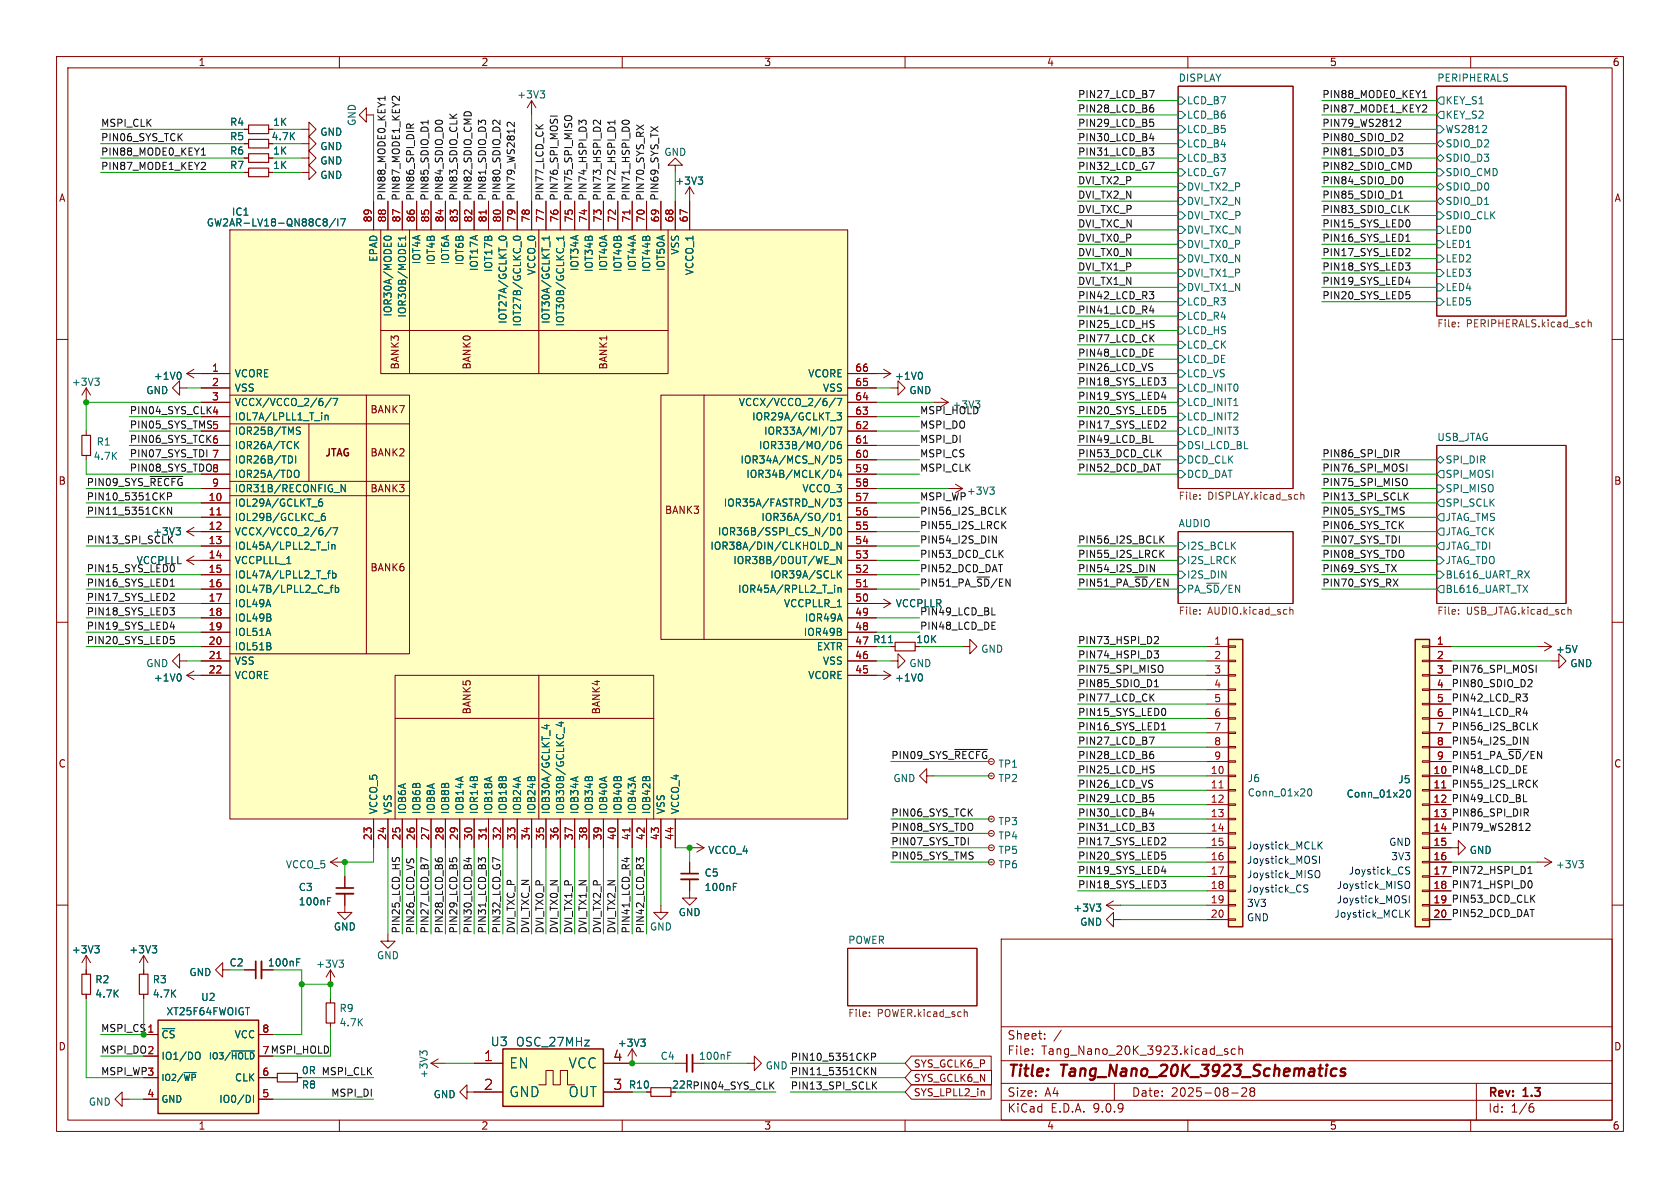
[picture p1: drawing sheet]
<svg xmlns="http://www.w3.org/2000/svg" width="297mm" height="210mm" viewBox="0 0 297 210" stroke-linecap="round" stroke-linejoin="round" font-family="sans-serif">
<defs><g id="words">
<g font-size="2.8" fill="#840000">
<text x="178" y="190.9">Title:</text>
<text x="187.7" y="190.9">Tang_Nano_20K_3923_Schematics</text>
</g>
<g font-size="2.5" fill="#a90000">
<text x="85.5" y="187.7">1</text>
<text x="108.3" y="187.7">4</text>
<text x="85.5" y="192.8">2</text>
<text x="108.3" y="192.8">3</text>
</g>
<g font-size="2.5" fill="#006464">
<text x="89.9" y="189.1">EN</text>
<text x="100.5" y="189.1">VCC</text>
<text x="89.9" y="194.2">GND</text>
<text x="100.5" y="194.2">OUT</text>
</g>
<g font-size="2.1" fill="#006464">
<text x="86.7" y="185.1">U3</text>
<text x="91.1" y="185.2">OSC_27MHz</text>
</g>
<g font-size="2.1" fill="#840000">
<text x="178" y="184">Sheet:</text>
<text x="178" y="186.7">File:</text>
<text x="184.1" y="186.7">Tang_Nano_20K_3923.kicad_sch</text>
<text x="178" y="196.9">KiCad</text>
<text x="178" y="194.1">Size:</text>
<text x="184.7" y="194.1">A4</text>
<text x="185.7" y="196.9">E.D.A.</text>
<text x="193.3" y="196.9">9.0.9</text>
<text x="200" y="194.1">Date:</text>
<text x="207" y="194.1">2025-08-28</text>
<text x="263" y="194.3">Rev:</text>
<text x="263" y="196.9">Id:</text>
<text x="267.1" y="196.9">1/6</text>
<text x="269.4" y="194.3">1.3</text>
</g>
<g font-size="1.8" fill="#840000">
<text x="35" y="11.9">1</text>
<text x="85" y="11.9">2</text>
<text x="135" y="11.9">3</text>
<text x="185" y="11.9">4</text>
<text x="235" y="11.9">5</text>
<text x="285" y="11.9">6</text>
<text x="47.9" y="25">4.7K</text>
<text x="10.3" y="35.9">A</text>
<text x="285.3" y="35.9">A</text>
<text x="70.7" y="65.4" transform="rotate(-90 70.7 65.4)">BANK3</text>
<text x="83.4" y="65.4" transform="rotate(-90 83.4 65.4)">BANK0</text>
<text x="107.5" y="65.4" transform="rotate(-90 107.5 65.4)">BANK1</text>
<text x="65.4" y="73.3">BANK7</text>
<text x="57.3" y="81">JTAG</text>
<text x="65.4" y="80.9">BANK2</text>
<text x="10.3" y="85.9">B</text>
<text x="65.4" y="87.2">BANK3</text>
<text x="285.3" y="85.9">B</text>
<text x="117.5" y="91">BANK3</text>
<text x="65.4" y="101.2">BANK6</text>
<text x="161.9" y="113.9">10K</text>
<text x="83.4" y="126.4" transform="rotate(-90 83.4 126.4)">BANK5</text>
<text x="106.3" y="126.4" transform="rotate(-90 106.3 126.4)">BANK4</text>
<text x="10.3" y="135.9">C</text>
<text x="285.3" y="135.9">C</text>
<text x="10.3" y="185.9">D</text>
<text x="285.3" y="185.9">D</text>
<text x="161.4" y="191.5">SYS_GCLK6_N</text>
<text x="161.4" y="188.9">SYS_GCLK6_P</text>
<text x="118.7" y="192.6">22R</text>
<text x="161.4" y="194">SYS_LPLL2_in</text>
<text x="35" y="199.9">1</text>
<text x="85" y="199.9">2</text>
<text x="135" y="199.9">3</text>
<text x="185" y="199.9">4</text>
<text x="235" y="199.9">5</text>
<text x="285" y="199.9">6</text>
</g>
<g font-size="1.8" fill="#006464">
<text x="91.3" y="17.6">+3V3</text>
<text x="208.3" y="14.5">DISPLAY</text>
<text x="254" y="14.5">PERIPHERALS</text>
<text x="40.6" y="22.5">R4</text>
<text x="48.2" y="22.5">1K</text>
<text x="63.1" y="22.4" transform="rotate(-90 63.1 22.4)">GND</text>
<text x="209.7" y="23.7">LCD_B5</text>
<text x="209.7" y="18.6">LCD_B7</text>
<text x="209.7" y="21.2">LCD_B6</text>
<text x="255.5" y="23.7">WS2812</text>
<text x="255.5" y="18.6">KEY_S1</text>
<text x="255.5" y="21.2">KEY_S2</text>
<text x="40.6" y="27.5">R6</text>
<text x="40.6" y="25">R5</text>
<text x="48.2" y="27.5">1K</text>
<text x="56.5" y="26.7">GND</text>
<text x="56.5" y="24.2">GND</text>
<text x="56.5" y="29.3">GND</text>
<text x="117.3" y="27.8">GND</text>
<text x="209.7" y="28.8">LCD_B3</text>
<text x="209.7" y="26.3">LCD_B4</text>
<text x="255.5" y="28.8">SDIO_D3</text>
<text x="255.5" y="26.3">SDIO_D2</text>
<text x="40.6" y="30.1">R7</text>
<text x="48.2" y="30.1">1K</text>
<text x="56.5" y="31.8">GND</text>
<text x="119.3" y="32.8">+3V3</text>
<text x="209.7" y="33.9">DVI_TX2_P</text>
<text x="209.7" y="31.3">LCD_G7</text>
<text x="255.5" y="33.9">SDIO_D0</text>
<text x="255.5" y="31.3">SDIO_CMD</text>
<text x="36.5" y="40.2">GW2AR-LV18-QN88C8/I7</text>
<text x="40.9" y="38.3">IC1</text>
<text x="209.7" y="39">DVI_TXC_P</text>
<text x="209.7" y="41.5">DVI_TXC_N</text>
<text x="209.7" y="36.4">DVI_TX2_N</text>
<text x="255.5" y="36.4">SDIO_D1</text>
<text x="255.5" y="39">SDIO_CLK</text>
<text x="255.5" y="41.5">LED0</text>
<text x="66.9" y="46.4" transform="rotate(-90 66.9 46.4)">EPAD</text>
<text x="74.5" y="46.8" transform="rotate(-90 74.5 46.8)">IOT4A</text>
<text x="77.1" y="47" transform="rotate(-90 77.1 47)">IOT4B</text>
<text x="79.6" y="46.8" transform="rotate(-90 79.6 46.8)">IOT6A</text>
<text x="82.1" y="47" transform="rotate(-90 82.1 47)">IOT6B</text>
<text x="120.2" y="45.1" transform="rotate(-90 120.2 45.1)">VSS</text>
<text x="209.7" y="44">DVI_TX0_P</text>
<text x="209.7" y="46.6">DVI_TX0_N</text>
<text x="255.5" y="46.6">LED2</text>
<text x="255.5" y="44">LED1</text>
<text x="84.7" y="48" transform="rotate(-90 84.7 48)">IOT17A</text>
<text x="87.2" y="48.2" transform="rotate(-90 87.2 48.2)">IOT17B</text>
<text x="94.8" y="48.7" transform="rotate(-90 94.8 48.7)">VCCO_0</text>
<text x="102.5" y="48" transform="rotate(-90 102.5 48)">IOT34A</text>
<text x="105" y="48.2" transform="rotate(-90 105 48.2)">IOT34B</text>
<text x="107.5" y="48" transform="rotate(-90 107.5 48)">IOT40A</text>
<text x="110.1" y="48.2" transform="rotate(-90 110.1 48.2)">IOT40B</text>
<text x="112.6" y="48" transform="rotate(-90 112.6 48)">IOT44A</text>
<text x="115.2" y="48.2" transform="rotate(-90 115.2 48.2)">IOT44B</text>
<text x="117.7" y="48" transform="rotate(-90 117.7 48)">IOT50A</text>
<text x="122.8" y="48.7" transform="rotate(-90 122.8 48.7)">VCCO_1</text>
<text x="209.7" y="49.1">DVI_TX1_P</text>
<text x="209.7" y="51.7">DVI_TX1_N</text>
<text x="255.5" y="49.1">LED3</text>
<text x="255.5" y="51.7">LED4</text>
<text x="69.4" y="56.1" transform="rotate(-90 69.4 56.1)">IOR30A/MODE0</text>
<text x="72" y="56.2" transform="rotate(-90 72 56.2)">IOR30B/MODE1</text>
<text x="89.8" y="57.3" transform="rotate(-90 89.8 57.3)">IOT27A/GCLKT_0</text>
<text x="92.3" y="57.8" transform="rotate(-90 92.3 57.8)">IOT27B/GCLKC_0</text>
<text x="97.4" y="57.3" transform="rotate(-90 97.4 57.3)">IOT30A/GCLKT_1</text>
<text x="99.9" y="57.8" transform="rotate(-90 99.9 57.8)">IOT30B/GCLKC_1</text>
<text x="209.7" y="59.3">LCD_HS</text>
<text x="209.7" y="56.7">LCD_R4</text>
<text x="209.7" y="54.2">LCD_R3</text>
<text x="255.5" y="54.2">LED5</text>
<text x="209.7" y="61.8">LCD_CK</text>
<text x="209.7" y="64.4">LCD_DE</text>
<text x="12.6" y="68.4">+3V3</text>
<text x="25.8" y="69.9">GND</text>
<text x="27.1" y="67.3">+1V0</text>
<text x="41.4" y="66.9">VCORE</text>
<text x="41.4" y="69.4">VSS</text>
<text x="41.4" y="72">VCCX/VCCO_2/6/7</text>
<text x="130.5" y="72">VCCX/VCCO_2/6/7</text>
<text x="142.8" y="66.9">VCORE</text>
<text x="145.4" y="69.4">VSS</text>
<text x="158.1" y="67.3">+1V0</text>
<text x="160.7" y="69.9">GND</text>
<text x="209.7" y="66.9">LCD_VS</text>
<text x="209.7" y="72">LCD_INIT1</text>
<text x="209.7" y="69.4">LCD_INIT0</text>
<text x="41.4" y="74.5">IOL7A/LPLL1_T_in</text>
<text x="41.4" y="77.1">IOR25B/TMS</text>
<text x="132.9" y="74.5">IOR29A/GCLKT_3</text>
<text x="135" y="77.1">IOR33A/MI/D7</text>
<text x="209.7" y="74.5">LCD_INIT2</text>
<text x="209.7" y="77.1">LCD_INIT3</text>
<text x="16.4" y="81.5">4.7K</text>
<text x="17" y="79">R1</text>
<text x="41.4" y="79.6">IOR26A/TCK</text>
<text x="41.4" y="82.1">IOR26B/TDI</text>
<text x="130.8" y="82.1">IOR34A/MCS_N/D5</text>
<text x="134.1" y="79.6">IOR33B/MO/D6</text>
<text x="209.7" y="79.6">DSI_LCD_BL</text>
<text x="209.7" y="82.1">DCD_CLK</text>
<text x="254" y="78">USB_JTAG</text>
<text x="255.5" y="82.1">SPI_DIR</text>
<text x="41.4" y="84.7">IOR25A/TDO</text>
<text x="41.4" y="87.2">IOR31B/RECONFIG_N</text>
<text x="41.4" y="89.8">IOL29A/GCLKT_6</text>
<text x="127.8" y="89.8">IOR35A/FASTRD_N/D3</text>
<text x="131.8" y="84.7">IOR34B/MCLK/D4</text>
<text x="141.8" y="87.2">VCCO_3</text>
<text x="209.7" y="84.7">DCD_DAT</text>
<text x="255.5" y="89.8">SPI_SCLK</text>
<text x="255.5" y="87.2">SPI_MISO</text>
<text x="255.5" y="84.7">SPI_MOSI</text>
<text x="27" y="94.8">+3V3</text>
<text x="41.4" y="92.3">IOL29B/GCLKC_6</text>
<text x="41.4" y="94.8">VCCX/VCCO_2/6/7</text>
<text x="126.8" y="94.8">IOR36B/SSPI_CS_N/D0</text>
<text x="134.5" y="92.3">IOR36A/SO/D1</text>
<text x="208.3" y="93.3">AUDIO</text>
<text x="255.5" y="92.3">JTAG_TMS</text>
<text x="255.5" y="94.8">JTAG_TCK</text>
<text x="24.1" y="99.9">VCCPLLL</text>
<text x="41.4" y="97.4">IOL45A/LPLL2_T_in</text>
<text x="41.4" y="99.9">VCCPLLL_1</text>
<text x="125.5" y="97.4">IOR38A/DIN/CLKHOLD_N</text>
<text x="129.5" y="99.9">IOR38B/DOUT/WE_N</text>
<text x="209.7" y="97.4">I2S_BCLK</text>
<text x="209.7" y="99.9">I2S_LRCK</text>
<text x="255.5" y="97.4">JTAG_TDI</text>
<text x="255.5" y="99.9">JTAG_TDO</text>
<text x="41.4" y="102.5">IOL47A/LPLL2_T_fb</text>
<text x="41.4" y="105">IOL47B/LPLL2_C_fb</text>
<text x="41.4" y="107.5">IOL49A</text>
<text x="130.4" y="105">IOR45A/RPLL2_T_in</text>
<text x="136.1" y="102.5">IOR39A/SCLK</text>
<text x="138.5" y="107.5">VCCPLLR_1</text>
<text x="158.3" y="107.5">VCCPLLR</text>
<text x="209.7" y="105">PA_~{SD}/EN</text>
<text x="209.7" y="102.5">I2S_DIN</text>
<text x="255.5" y="105">BL616_UART_TX</text>
<text x="255.5" y="102.5">BL616_UART_RX</text>
<text x="41.4" y="110.1">IOL49B</text>
<text x="41.4" y="112.6">IOL51A</text>
<text x="142" y="112.6">IOR49B</text>
<text x="142.2" y="110.1">IOR49A</text>
<text x="25.8" y="118.1">GND</text>
<text x="41.4" y="115.2">IOL51B</text>
<text x="41.4" y="117.7">VSS</text>
<text x="144.3" y="115.2">EXTR</text>
<text x="145.4" y="117.7">VSS</text>
<text x="160.7" y="118.1">GND</text>
<text x="173.4" y="115.6">GND</text>
<text x="275" y="115.6">+5V</text>
<text x="277.5" y="118.1">GND</text>
<text x="27.1" y="120.7">+1V0</text>
<text x="41.4" y="120.2">VCORE</text>
<text x="142.8" y="120.2">VCORE</text>
<text x="158.1" y="120.7">+1V0</text>
<text x="176.4" y="135.9">TP1</text>
<text x="157.8" y="138.5">GND</text>
<text x="176.4" y="138.5">TP2</text>
<text x="220.5" y="138.5">J6</text>
<text x="220.5" y="141">Conn_01x20</text>
<text x="238" y="141.2">Conn_01x20</text>
<text x="247.1" y="138.7">J5</text>
<text x="66.9" y="144" transform="rotate(-90 66.9 144)">VCCO_5</text>
<text x="69.4" y="144" transform="rotate(-90 69.4 144)">VSS</text>
<text x="72" y="144" transform="rotate(-90 72 144)">IOB6A</text>
<text x="74.5" y="144" transform="rotate(-90 74.5 144)">IOB6B</text>
<text x="77.1" y="144" transform="rotate(-90 77.1 144)">IOB8A</text>
<text x="79.6" y="144" transform="rotate(-90 79.6 144)">IOB8B</text>
<text x="82.1" y="144" transform="rotate(-90 82.1 144)">IOB14A</text>
<text x="84.7" y="144" transform="rotate(-90 84.7 144)">IOR14B</text>
<text x="87.2" y="144" transform="rotate(-90 87.2 144)">IOB18A</text>
<text x="89.8" y="144" transform="rotate(-90 89.8 144)">IOB18B</text>
<text x="92.3" y="144" transform="rotate(-90 92.3 144)">IOB24A</text>
<text x="94.8" y="144" transform="rotate(-90 94.8 144)">IOB24B</text>
<text x="97.4" y="144" transform="rotate(-90 97.4 144)">IOB30A/GCLKT_4</text>
<text x="99.9" y="144" transform="rotate(-90 99.9 144)">IOB30B/GCLKC_4</text>
<text x="102.5" y="144" transform="rotate(-90 102.5 144)">IOB34A</text>
<text x="105" y="144" transform="rotate(-90 105 144)">IOB34B</text>
<text x="107.5" y="144" transform="rotate(-90 107.5 144)">IOB40A</text>
<text x="110.1" y="144" transform="rotate(-90 110.1 144)">IOB40B</text>
<text x="112.6" y="144" transform="rotate(-90 112.6 144)">IOB43A</text>
<text x="115.2" y="144" transform="rotate(-90 115.2 144)">IOB42B</text>
<text x="117.7" y="144" transform="rotate(-90 117.7 144)">VSS</text>
<text x="120.2" y="144" transform="rotate(-90 120.2 144)">VCCO_4</text>
<text x="176.4" y="146.1">TP3</text>
<text x="176.4" y="148.6">TP4</text>
<text x="50.4" y="153.7">VCCO_5</text>
<text x="124.5" y="155.2">C5</text>
<text x="125.1" y="151.2">VCCO_4</text>
<text x="176.4" y="151.2">TP5</text>
<text x="176.4" y="153.7">TP6</text>
<text x="259.7" y="151.2">GND</text>
<text x="275" y="153.7">+3V3</text>
<text x="52.7" y="157.7">C3</text>
<text x="52.7" y="160.2">100nF</text>
<text x="124.5" y="157.7">100nF</text>
<text x="189.7" y="161.4">+3V3</text>
<text x="58.9" y="164.7">GND</text>
<text x="114.8" y="164.7">GND</text>
<text x="119.9" y="162.2">GND</text>
<text x="149.9" y="166.9">POWER</text>
<text x="190.9" y="163.9">GND</text>
<text x="12.6" y="168.7">+3V3</text>
<text x="22.8" y="168.7">+3V3</text>
<text x="33.4" y="172.7">GND</text>
<text x="40.5" y="171">C2</text>
<text x="47.3" y="171">100nF</text>
<text x="55.8" y="171.3">+3V3</text>
<text x="66.5" y="169.8">GND</text>
<text x="16.7" y="174">R2</text>
<text x="16.7" y="176.6">4.7K</text>
<text x="26.9" y="174">R3</text>
<text x="26.9" y="176.6">4.7K</text>
<text x="29.3" y="179.7">XT25F64FWOIGT</text>
<text x="35.5" y="177.1">U2</text>
<text x="59.9" y="179.1">R9</text>
<text x="28.4" y="183.7">~{CS}</text>
<text x="41.4" y="183.7">VCC</text>
<text x="59.9" y="181.6">4.7K</text>
<text x="109.1" y="185.2">+3V3</text>
<text x="28.4" y="187.6">IO1/DO</text>
<text x="41.4" y="191.4">CLK</text>
<text x="53.3" y="190.1">0R</text>
<text x="75.8" y="190.7" transform="rotate(-90 75.8 190.7)">+3V3</text>
<text x="116.7" y="187.6">C4</text>
<text x="123.5" y="187.6">100nF</text>
<text x="135.3" y="189.3">GND</text>
<text x="15.6" y="195.7">GND</text>
<text x="38.7" y="195.2">IO0/DI</text>
<text x="53.3" y="192.6">R8</text>
<text x="76.6" y="194.3">GND</text>
<text x="111.1" y="192.6">R10</text>
</g>
<g font-size="1.8" fill="#0f0f0f">
<text x="190.5" y="17.4">PIN27_LCD_B7</text>
<text x="233.7" y="17.4">PIN88_MODE0_KEY1</text>
<text x="17.8" y="22.5">MSPI_CLK</text>
<text x="190.5" y="20">PIN28_LCD_B6</text>
<text x="190.5" y="22.5">PIN29_LCD_B5</text>
<text x="233.7" y="22.5">PIN79_WS2812</text>
<text x="233.7" y="20">PIN87_MODE1_KEY2</text>
<text x="17.8" y="27.6">PIN88_MODE0_KEY1</text>
<text x="17.8" y="25.1">PIN06_SYS_TCK</text>
<text x="190.5" y="25.1">PIN30_LCD_B4</text>
<text x="190.5" y="27.6">PIN31_LCD_B3</text>
<text x="233.7" y="27.6">PIN81_SDIO_D3</text>
<text x="233.7" y="25.1">PIN80_SDIO_D2</text>
<text x="17.8" y="30.1">PIN87_MODE1_KEY2</text>
<text x="68.2" y="35.6" transform="rotate(-90 68.2 35.6)">PIN88_MODE0_KEY1</text>
<text x="70.8" y="35.6" transform="rotate(-90 70.8 35.6)">PIN87_MODE1_KEY2</text>
<text x="73.3" y="35.6" transform="rotate(-90 73.3 35.6)">PIN86_SPI_DIR</text>
<text x="75.9" y="35.6" transform="rotate(-90 75.9 35.6)">PIN85_SDIO_D1</text>
<text x="78.4" y="35.6" transform="rotate(-90 78.4 35.6)">PIN84_SDIO_D0</text>
<text x="80.9" y="35.6" transform="rotate(-90 80.9 35.6)">PIN83_SDIO_CLK</text>
<text x="83.5" y="35.6" transform="rotate(-90 83.5 35.6)">PIN82_SDIO_CMD</text>
<text x="86" y="35.6" transform="rotate(-90 86 35.6)">PIN81_SDIO_D3</text>
<text x="88.6" y="35.6" transform="rotate(-90 88.6 35.6)">PIN80_SDIO_D2</text>
<text x="91.1" y="35.6" transform="rotate(-90 91.1 35.6)">PIN79_WS2812</text>
<text x="96.2" y="35.6" transform="rotate(-90 96.2 35.6)">PIN77_LCD_CK</text>
<text x="98.7" y="35.6" transform="rotate(-90 98.7 35.6)">PIN76_SPI_MOSI</text>
<text x="101.3" y="35.6" transform="rotate(-90 101.3 35.6)">PIN75_SPI_MISO</text>
<text x="103.8" y="35.6" transform="rotate(-90 103.8 35.6)">PIN74_HSPI_D3</text>
<text x="106.3" y="35.6" transform="rotate(-90 106.3 35.6)">PIN73_HSPI_D2</text>
<text x="108.9" y="35.6" transform="rotate(-90 108.9 35.6)">PIN72_HSPI_D1</text>
<text x="111.4" y="35.6" transform="rotate(-90 111.4 35.6)">PIN71_HSPI_D0</text>
<text x="114" y="35.6" transform="rotate(-90 114 35.6)">PIN70_SYS_RX</text>
<text x="116.5" y="35.6" transform="rotate(-90 116.5 35.6)">PIN69_SYS_TX</text>
<text x="190.5" y="35.2">DVI_TX2_N</text>
<text x="190.5" y="32.7">DVI_TX2_P</text>
<text x="190.5" y="30.1">PIN32_LCD_G7</text>
<text x="233.7" y="30.1">PIN82_SDIO_CMD</text>
<text x="233.7" y="35.2">PIN85_SDIO_D1</text>
<text x="233.7" y="32.7">PIN84_SDIO_D0</text>
<text x="190.5" y="40.3">DVI_TXC_N</text>
<text x="190.5" y="37.8">DVI_TXC_P</text>
<text x="233.7" y="40.3">PIN15_SYS_LED0</text>
<text x="233.7" y="37.8">PIN83_SDIO_CLK</text>
<text x="190.5" y="42.8">DVI_TX0_P</text>
<text x="190.5" y="47.9">DVI_TX1_P</text>
<text x="190.5" y="45.4">DVI_TX0_N</text>
<text x="233.7" y="47.9">PIN18_SYS_LED3</text>
<text x="233.7" y="45.4">PIN17_SYS_LED2</text>
<text x="233.7" y="42.8">PIN16_SYS_LED1</text>
<text x="190.5" y="53">PIN42_LCD_R3</text>
<text x="190.5" y="50.5">DVI_TX1_N</text>
<text x="233.7" y="50.5">PIN19_SYS_LED4</text>
<text x="233.7" y="53">PIN20_SYS_LED5</text>
<text x="190.5" y="58.1">PIN25_LCD_HS</text>
<text x="190.5" y="55.5">PIN41_LCD_R4</text>
<text x="190.5" y="60.6">PIN77_LCD_CK</text>
<text x="190.5" y="65.7">PIN26_LCD_VS</text>
<text x="190.5" y="63.2">PIN48_LCD_DE</text>
<text x="190.5" y="68.2">PIN18_SYS_LED3</text>
<text x="190.5" y="70.8">PIN19_SYS_LED4</text>
<text x="22.9" y="73.3">PIN04_SYS_CLK 4</text>
<text x="22.9" y="75.9">PIN05_SYS_TMS 5</text>
<text x="162.6" y="75.9">MSPI_DO</text>
<text x="162.6" y="73.3">MSPI_HOLD</text>
<text x="168.3" y="72.4">+3V3</text>
<text x="190.5" y="75.9">PIN17_SYS_LED2</text>
<text x="190.5" y="73.3">PIN20_SYS_LED5</text>
<text x="22.9" y="80.9">PIN07_SYS_TDI</text>
<text x="22.9" y="78.4">PIN06_SYS_TCK 6</text>
<text x="22.9" y="83.5">PIN08_SYS_TDO 8</text>
<text x="162.6" y="80.9">MSPI_CS</text>
<text x="162.6" y="78.4">MSPI_DI</text>
<text x="162.6" y="83.5">MSPI_CLK</text>
<text x="190.5" y="80.9">PIN53_DCD_CLK</text>
<text x="190.5" y="78.4">PIN49_LCD_BL</text>
<text x="190.5" y="83.5">PIN52_DCD_DAT</text>
<text x="233.7" y="83.5">PIN76_SPI_MOSI</text>
<text x="233.7" y="80.9">PIN86_SPI_DIR</text>
<text x="15.2" y="88.6">PIN10_5351CKP</text>
<text x="15.2" y="86">PIN09_SYS_~{RECFG}</text>
<text x="162.6" y="88.6">MSPI_WP</text>
<text x="170.8" y="87.7">+3V3</text>
<text x="233.7" y="86">PIN75_SPI_MISO</text>
<text x="233.7" y="88.6">PIN13_SPI_SCLK</text>
<text x="15.2" y="91.1">PIN11_5351CKN</text>
<text x="162.6" y="91.1">PIN56_I2S_BCLK</text>
<text x="162.6" y="93.6">PIN55_I2S_LRCK</text>
<text x="233.7" y="93.6">PIN06_SYS_TCK</text>
<text x="233.7" y="91.1">PIN05_SYS_TMS</text>
<text x="15.2" y="96.2">PIN13_SPI_SCLK</text>
<text x="15.2" y="101.3">PIN15_SYS_LED0</text>
<text x="162.6" y="96.2">PIN54_I2S_DIN</text>
<text x="162.6" y="101.3">PIN52_DCD_DAT</text>
<text x="162.6" y="98.7">PIN53_DCD_CLK</text>
<text x="190.5" y="101.3">PIN54_I2S_DIN</text>
<text x="190.5" y="98.7">PIN55_I2S_LRCK</text>
<text x="190.5" y="96.2">PIN56_I2S_BCLK</text>
<text x="233.7" y="101.3">PIN69_SYS_TX</text>
<text x="233.7" y="96.2">PIN07_SYS_TDI</text>
<text x="233.7" y="98.7">PIN08_SYS_TDO</text>
<text x="15.2" y="106.3">PIN17_SYS_LED2</text>
<text x="15.2" y="103.8">PIN16_SYS_LED1</text>
<text x="162.6" y="103.8">PIN51_PA_~{SD}/EN</text>
<text x="190.5" y="103.8">PIN51_PA_~{SD}/EN</text>
<text x="233.7" y="103.8">PIN70_SYS_RX</text>
<text x="15.2" y="114">PIN20_SYS_LED5</text>
<text x="15.2" y="108.9">PIN18_SYS_LED3</text>
<text x="15.2" y="111.4">PIN19_SYS_LED4</text>
<text x="162.6" y="108.9">PIN49_LCD_BL</text>
<text x="162.6" y="111.4">PIN48_LCD_DE</text>
<text x="190.5" y="114">PIN73_HSPI_D2</text>
<text x="190.5" y="119">PIN75_SPI_MISO</text>
<text x="190.5" y="116.5">PIN74_HSPI_D3</text>
<text x="256.5" y="119">PIN76_SPI_MOSI</text>
<text x="190.5" y="121.6">PIN85_SDIO_D1</text>
<text x="190.5" y="124.1">PIN77_LCD_CK</text>
<text x="256.5" y="121.6">PIN80_SDIO_D2</text>
<text x="256.5" y="124.1">PIN42_LCD_R3</text>
<text x="190.5" y="129.2">PIN16_SYS_LED1</text>
<text x="190.5" y="131.7">PIN27_LCD_B7</text>
<text x="190.5" y="126.7">PIN15_SYS_LED0</text>
<text x="256.5" y="126.7">PIN41_LCD_R4</text>
<text x="256.5" y="131.7">PIN54_I2S_DIN</text>
<text x="256.5" y="129.2">PIN56_I2S_BCLK</text>
<text x="157.5" y="134.3">PIN09_SYS_~{RECFG}</text>
<text x="190.5" y="134.3">PIN28_LCD_B6</text>
<text x="190.5" y="136.8">PIN25_LCD_HS</text>
<text x="256.5" y="134.3">PIN51_PA_~{SD}/EN</text>
<text x="256.5" y="136.8">PIN48_LCD_DE</text>
<text x="190.5" y="141.9">PIN29_LCD_B5</text>
<text x="190.5" y="139.4">PIN26_LCD_VS</text>
<text x="256.5" y="141.9">PIN49_LCD_BL</text>
<text x="256.5" y="139.4">PIN55_I2S_LRCK</text>
<text x="157.5" y="147">PIN08_SYS_TDO</text>
<text x="157.5" y="149.5">PIN07_SYS_TDI</text>
<text x="157.5" y="144.4">PIN06_SYS_TCK</text>
<text x="190.5" y="144.4">PIN30_LCD_B4</text>
<text x="190.5" y="147">PIN31_LCD_B3</text>
<text x="190.5" y="149.5">PIN17_SYS_LED2</text>
<text x="256.5" y="147">PIN79_WS2812</text>
<text x="256.5" y="144.4">PIN86_SPI_DIR</text>
<text x="157.5" y="152.1">PIN05_SYS_TMS</text>
<text x="190.5" y="154.6">PIN19_SYS_LED4</text>
<text x="190.5" y="152.1">PIN20_SYS_LED5</text>
<text x="256.5" y="154.6">PIN72_HSPI_D1</text>
<text x="190.5" y="157.1">PIN18_SYS_LED3</text>
<text x="256.5" y="159.7">PIN53_DCD_CLK</text>
<text x="256.5" y="157.1">PIN71_HSPI_D0</text>
<text x="70.8" y="165.1" transform="rotate(-90 70.8 165.1)">PIN25_LCD_HS</text>
<text x="73.3" y="165.1" transform="rotate(-90 73.3 165.1)">PIN26_LCD_VS</text>
<text x="75.9" y="165.1" transform="rotate(-90 75.9 165.1)">PIN27_LCD_B7</text>
<text x="78.4" y="165.1" transform="rotate(-90 78.4 165.1)">PIN28_LCD_B6</text>
<text x="80.9" y="165.1" transform="rotate(-90 80.9 165.1)">PIN29_LCD_B5</text>
<text x="83.5" y="165.1" transform="rotate(-90 83.5 165.1)">PIN30_LCD_B4</text>
<text x="86" y="165.1" transform="rotate(-90 86 165.1)">PIN31_LCD_B3</text>
<text x="88.6" y="165.1" transform="rotate(-90 88.6 165.1)">PIN32_LCD_G7</text>
<text x="91.1" y="165.1" transform="rotate(-90 91.1 165.1)">DVI_TXC_P</text>
<text x="93.6" y="165.1" transform="rotate(-90 93.6 165.1)">DVI_TXC_N</text>
<text x="96.2" y="165.1" transform="rotate(-90 96.2 165.1)">DVI_TX0_P</text>
<text x="98.7" y="165.1" transform="rotate(-90 98.7 165.1)">DVI_TX0_N</text>
<text x="101.3" y="165.1" transform="rotate(-90 101.3 165.1)">DVI_TX1_P</text>
<text x="103.8" y="165.1" transform="rotate(-90 103.8 165.1)">DVI_TX1_N</text>
<text x="106.3" y="165.1" transform="rotate(-90 106.3 165.1)">DVI_TX2_P</text>
<text x="108.9" y="165.1" transform="rotate(-90 108.9 165.1)">DVI_TX2_N</text>
<text x="111.4" y="165.1" transform="rotate(-90 111.4 165.1)">PIN41_LCD_R4</text>
<text x="114" y="165.1" transform="rotate(-90 114 165.1)">PIN42_LCD_R3</text>
<text x="256.5" y="162.2">PIN52_DCD_DAT</text>
<text x="17.8" y="186.3">MSPI_DO2</text>
<text x="17.8" y="190.2">MSPI_WP3</text>
<text x="46.3" y="186.4">7 MSPI_HOLD</text>
<text x="53.3" y="190.1">0R MSPI_CLK</text>
<text x="139.7" y="187.6">PIN10_5351CKP</text>
<text x="139.7" y="190.2">PIN11_5351CKN</text>
<text x="58.5" y="194">MSPI_DI</text>
<text x="118.7" y="192.6">22R PIN04_SYS_CLK</text>
<text x="139.7" y="192.7">PIN13_SPI_SCLK</text>
</g>
<g font-size="1.8" fill="#a90000">
<text x="65.8" y="39.4" transform="rotate(-90 65.8 39.4)">89</text>
<text x="68.3" y="39.4" transform="rotate(-90 68.3 39.4)">88</text>
<text x="70.9" y="39.4" transform="rotate(-90 70.9 39.4)">87</text>
<text x="73.4" y="39.4" transform="rotate(-90 73.4 39.4)">86</text>
<text x="75.9" y="39.4" transform="rotate(-90 75.9 39.4)">85</text>
<text x="78.5" y="39.4" transform="rotate(-90 78.5 39.4)">84</text>
<text x="81" y="39.4" transform="rotate(-90 81 39.4)">83</text>
<text x="83.6" y="39.4" transform="rotate(-90 83.6 39.4)">82</text>
<text x="86.1" y="39.4" transform="rotate(-90 86.1 39.4)">81</text>
<text x="88.6" y="39.4" transform="rotate(-90 88.6 39.4)">80</text>
<text x="91.2" y="39.4" transform="rotate(-90 91.2 39.4)">79</text>
<text x="93.7" y="39.4" transform="rotate(-90 93.7 39.4)">78</text>
<text x="96.3" y="39.4" transform="rotate(-90 96.3 39.4)">77</text>
<text x="98.8" y="39.4" transform="rotate(-90 98.8 39.4)">76</text>
<text x="101.3" y="39.4" transform="rotate(-90 101.3 39.4)">75</text>
<text x="103.9" y="39.4" transform="rotate(-90 103.9 39.4)">74</text>
<text x="106.4" y="39.4" transform="rotate(-90 106.4 39.4)">73</text>
<text x="109" y="39.4" transform="rotate(-90 109 39.4)">72</text>
<text x="111.5" y="39.4" transform="rotate(-90 111.5 39.4)">71</text>
<text x="114" y="39.4" transform="rotate(-90 114 39.4)">70</text>
<text x="116.6" y="39.4" transform="rotate(-90 116.6 39.4)">69</text>
<text x="119.1" y="39.4" transform="rotate(-90 119.1 39.4)">68</text>
<text x="121.7" y="39.4" transform="rotate(-90 121.7 39.4)">67</text>
<text x="37.4" y="65.8">1</text>
<text x="151.1" y="65.8">66</text>
<text x="37.4" y="68.3">2</text>
<text x="37.4" y="70.9">3</text>
<text x="151.1" y="68.3">65</text>
<text x="151.1" y="70.9">64</text>
<text x="37.4" y="73.4">4</text>
<text x="37.4" y="75.9">5</text>
<text x="151.1" y="73.4">63</text>
<text x="151.1" y="75.9">62</text>
<text x="37.4" y="81">7</text>
<text x="37.4" y="78.5">6</text>
<text x="37.4" y="83.6">8</text>
<text x="151.1" y="78.5">61</text>
<text x="151.1" y="81">60</text>
<text x="151.1" y="83.6">59</text>
<text x="36.8" y="88.6">10</text>
<text x="37.4" y="86.1">9</text>
<text x="151.1" y="86.1">58</text>
<text x="151.1" y="88.6">57</text>
<text x="36.8" y="91.2">11</text>
<text x="36.8" y="93.7">12</text>
<text x="151.1" y="91.2">56</text>
<text x="151.1" y="93.7">55</text>
<text x="36.8" y="96.3">13</text>
<text x="36.8" y="98.8">14</text>
<text x="36.8" y="101.3">15</text>
<text x="151.1" y="96.3">54</text>
<text x="151.1" y="98.8">53</text>
<text x="151.1" y="101.3">52</text>
<text x="36.8" y="103.9">16</text>
<text x="36.8" y="106.4">17</text>
<text x="151.1" y="103.9">51</text>
<text x="151.1" y="106.4">50</text>
<text x="36.8" y="109">18</text>
<text x="36.8" y="111.5">19</text>
<text x="151.1" y="109">49</text>
<text x="151.1" y="111.5">48</text>
<text x="36.8" y="114">20</text>
<text x="36.8" y="116.6">21</text>
<text x="36.8" y="119.1">22</text>
<text x="151.1" y="114">47 R11</text>
<text x="151.1" y="116.6">46</text>
<text x="151.1" y="119.1">45</text>
<text x="214.6" y="114">1</text>
<text x="214.6" y="116.6">2</text>
<text x="214.6" y="119.1">3</text>
<text x="253.9" y="114">1</text>
<text x="253.9" y="116.6">2</text>
<text x="253.9" y="119.1">3</text>
<text x="214.6" y="121.7">4</text>
<text x="214.6" y="124.2">5</text>
<text x="253.9" y="121.7">4</text>
<text x="253.9" y="124.2">5</text>
<text x="214.6" y="126.7">6</text>
<text x="214.6" y="129.3">7</text>
<text x="214.6" y="131.8">8</text>
<text x="253.9" y="126.7">6</text>
<text x="253.9" y="129.3">7</text>
<text x="253.9" y="131.8">8</text>
<text x="214" y="136.9">10</text>
<text x="214.6" y="134.4">9</text>
<text x="253.3" y="136.9">10</text>
<text x="253.9" y="134.4">9</text>
<text x="214" y="139.4">11</text>
<text x="214" y="142">12</text>
<text x="253.3" y="139.4">11</text>
<text x="253.3" y="142">12</text>
<text x="65.8" y="148.6" transform="rotate(-90 65.8 148.6)">23</text>
<text x="68.3" y="148.6" transform="rotate(-90 68.3 148.6)">24</text>
<text x="70.9" y="148.6" transform="rotate(-90 70.9 148.6)">25</text>
<text x="73.4" y="148.6" transform="rotate(-90 73.4 148.6)">26</text>
<text x="75.9" y="148.6" transform="rotate(-90 75.9 148.6)">27</text>
<text x="78.5" y="148.6" transform="rotate(-90 78.5 148.6)">28</text>
<text x="81" y="148.6" transform="rotate(-90 81 148.6)">29</text>
<text x="83.6" y="148.6" transform="rotate(-90 83.6 148.6)">30</text>
<text x="86.1" y="148.6" transform="rotate(-90 86.1 148.6)">31</text>
<text x="88.6" y="148.6" transform="rotate(-90 88.6 148.6)">32</text>
<text x="91.2" y="148.6" transform="rotate(-90 91.2 148.6)">33</text>
<text x="93.7" y="148.6" transform="rotate(-90 93.7 148.6)">34</text>
<text x="96.3" y="148.6" transform="rotate(-90 96.3 148.6)">35</text>
<text x="98.8" y="148.6" transform="rotate(-90 98.8 148.6)">36</text>
<text x="101.3" y="148.6" transform="rotate(-90 101.3 148.6)">37</text>
<text x="103.9" y="148.6" transform="rotate(-90 103.9 148.6)">38</text>
<text x="106.4" y="148.6" transform="rotate(-90 106.4 148.6)">39</text>
<text x="109" y="148.6" transform="rotate(-90 109 148.6)">40</text>
<text x="111.5" y="148.6" transform="rotate(-90 111.5 148.6)">41</text>
<text x="114" y="148.6" transform="rotate(-90 114 148.6)">42</text>
<text x="116.6" y="148.6" transform="rotate(-90 116.6 148.6)">43</text>
<text x="119.1" y="148.6" transform="rotate(-90 119.1 148.6)">44</text>
<text x="214" y="144.5">13</text>
<text x="214" y="147.1">14</text>
<text x="214" y="149.6">15</text>
<text x="253.3" y="144.5">13</text>
<text x="253.3" y="147.1">14</text>
<text x="253.3" y="149.6">15</text>
<text x="214" y="152.1">16</text>
<text x="214" y="154.7">17</text>
<text x="253.3" y="152.1">16</text>
<text x="253.3" y="154.7">17</text>
<text x="214" y="157.2">18</text>
<text x="214" y="159.8">19</text>
<text x="253.3" y="157.2">18</text>
<text x="253.3" y="159.8">19</text>
<text x="214" y="162.3">20</text>
<text x="253.3" y="162.3">20</text>
<text x="26" y="182.6">1</text>
<text x="46.3" y="182.6">8</text>
<text x="26" y="186.4">2</text>
<text x="26" y="190.2">3</text>
<text x="46.3" y="190.2">6</text>
<text x="46.3" y="186.4">7</text>
<text x="26" y="194.1">4</text>
<text x="46.3" y="194.1">5</text>
</g>
<g font-size="1.8" fill="#725600">
<text x="254" y="58.2">File:</text>
<text x="259.2" y="58.2">PERIPHERALS.kicad_sch</text>
<text x="208.3" y="88.7">File:</text>
<text x="213.5" y="88.7">DISPLAY.kicad_sch</text>
<text x="208.3" y="109">File:</text>
<text x="213.5" y="109">AUDIO.kicad_sch</text>
<text x="254" y="109">File:</text>
<text x="259.2" y="109">USB_JTAG.kicad_sch</text>
<text x="149.9" y="180.1">File:</text>
<text x="155.1" y="180.1">POWER.kicad_sch</text>
</g>
<g font-size="1.8" fill="#0000c2">
<text x="245.5" y="149.6">GND</text>
<text x="220.3" y="155.3">Joystick_MISO</text>
<text x="220.3" y="152.8">Joystick_MOSI</text>
<text x="220.3" y="150.2">Joystick_MCLK</text>
<text x="238.3" y="154.7">Joystick_CS</text>
<text x="245.8" y="152.2">3V3</text>
<text x="220.3" y="157.9">Joystick_CS</text>
<text x="220.3" y="160.4">3V3</text>
<text x="236.2" y="157.2">Joystick_MISO</text>
<text x="236.2" y="159.8">Joystick_MOSI</text>
<text x="220.3" y="162.9">GND</text>
<text x="235.8" y="162.3">Joystick_MCLK</text>
</g>
<text font-size="1.8" fill="#009600" x="17.8" y="182.5">MSPI_CS</text>
<text font-size="1.7" fill="#006464" x="28.4" y="195.1">GND</text>
<g font-size="1.5" fill="#006464">
<text x="28.4" y="191.3">IO2/~{WP}</text>
<text x="36.8" y="187.5">IO3/~{HOLD}</text>
</g>
</g></defs>
<g fill="none" stroke="#840000" stroke-width=".18">
<path d="M10 10h277v190h-277zM12 12h273v186h-273zM60 10v2M94 17.8l-.8 1.3M94 17.8l.7 1.3M94 17.8v2.5M110 10v2M160 10v2M208.3 15.2h20.3v71.2h-20.3zM210 10v2M254 15.2h22.9v40.7h-22.9zM260 10v2"/>
<path d="M43.2 27.9h.7M43.2 30.5h.7M43.2 22.9h.7M43.2 25.4h.7M47.5 27.9h.8M47.5 30.5h.8M47.5 22.9h.8M53.3 25.4h1.3v-1.3l1.3 1.3-1.3 1.3v-1.3M53.3 30.5h1.3v-1.3l1.3 1.3-1.3 1.3v-1.3M53.3 22.9h1.3v-1.3l1.3 1.3-1.3 1.2v-1.2M53.3 27.9h1.3v-1.2l1.3 1.2-1.3 1.3v-1.3M10 60h2"/>
<path d="M15.2 68.6v2.5M15.2 76.2v.8M15.2 68.6l-.7 1.3M15.2 68.6l.8 1.3M31.7 68.6v-1.3l-1.2 1.3 1.2 1.3v-1.3h1.3M33 66h2.6M33 66l1.3 .8M34.3 65.3l-1.3 .7M154.9 66h2.6M156.2 65.3l1.3 .7M157.5 68.6h1.2v-1.3l1.3 1.3-1.3 1.3v-1.3M157.5 66l-1.3 .8"/>
<path d="M165.1 71.1h2.5M166.4 70.4l1.2 .7M167.6 71.1l-1.2 .8M254 78.7h22.9v28h-22.9zM285 60h2M15.2 80.5v.8M208.3 94h20.3v12.7h-20.3zM10 110h2M154.9 119.4h2.6M156.2 118.6l1.3 .8M157.5 114.3h.7M157.5 119.4l-1.3 .7"/>
<path d="M285 110h2M175.3 137.2h.1M58.4 152.4l1.3 .8M58.4 152.4h2.6M59.7 151.6l-1.3 .8M61 158v3.3h1.2l-1.2 1.3-1.3-1.3h1.3M61 154.9v2.1M10 160h2M58.4 171.5l-.7 1.2M58.4 171.5l.8 1.2M58.4 171.5v2.5M58.4 176.5v.8"/>
<path d="M149.9 167.6h22.8v10.2h-22.8zM177 166h108v32h-108zM285 160h2M58.4 180.8v.8M60 198v2M82.5 193v-1.2l-1.2 1.2 1.2 1.3v-1.3h1.3M110 198v2M160 198v2M177 194.5h108M177 191.5h108M177 187.5h108M177 181.5h108"/>
<path d="M182.5 186.3v.1M182.5 185.5v.1M184.7 183.6v.1M184.7 182.8v.1M187.6 182.1l-1.3 2M197 191.5v3M210 198v2M215 186.5h1.2M217 185.5l-.3-.1-.2 .2v.2l.5 .2v.3h-.5M217.7 193.2h1.2M218.4 185.5l-.4-.1-.3 .3v.4l.1 .2h.6M219 185.5l.2-.1 .4 .1 .1 .9"/>
<path d="M219 184.9v1.5M220.3 192.4v.5l-.8 .9h.9M221 192.4v.3l.2 .2M221.2 192.9l-.2 .3v.5l.2 .1 .5-.1 .1-.2-.1-.4-.2-.2M221.2 192.9h.3M221.7 192.4l.1 .3-.3 .2M260 198v2M261 191.5v6.5M270.6 195.7h.4l.2 .3-.1 .5-.5 .1M271 195.1l-.4 .1"/>
<circle cx="175.3" cy="137.2" r=".51"/>
</g>
<path d="M236.3 189a.66 .66 0 0 0-1 .3v.5l.1 .3 .2 .1 .6-.1M237.8 189a.49 .49 0 0 0-.8 .3l.1 .1 .7 .2v.3l-.3 .3-.6-.1" fill="none" stroke="#840000" stroke-width=".4"/>
<g fill="none" stroke="#006464" stroke-width=".18">
<path d="M95.5 16.1h.8l-.4 .4M96 16.5l.3 .3v.3l-.3 .2M208.3 17.1h.6l.6 .7-.6 .6h-.6zM208.3 19.7h.6l.6 .6-.6 .7h-.6zM254.6 17.1h.7v1.3h-.7l-.6-.6zM254.6 19.7h.7v1.3h-.7l-.6-.7zM208.3 37.5h.6l.6 .6-.6 .6h-.6zM208.3 34.9h.6l.6 .7-.6 .6h-.6zM208.3 32.4h.6l.6 .6-.6 .7h-.6zM208.3 22.2h.6l.6 .7-.6 .6h-.6zM208.3 27.3h.6l.6 .6-.6 .7h-.6zM208.3 29.8h.6l.6 .7-.6 .6h-.6z"/>
<path d="M208.3 24.8h.6l.6 .6-.6 .6h-.6zM254 35.6l.6-.7 .7 .7-.7 .6zM254 33l.6-.6 .7 .6-.7 .7zM254 37.5h.6l.7 .6-.7 .6h-.6zM254 27.9l.6-.6 .7 .6-.7 .7zM254 25.4l.6-.6 .7 .6-.7 .6zM254 29.8h.6l.7 .7-.7 .6h-.6zM254 22.2h.6l.7 .7-.7 .6h-.6zM262 23.4h.8M262.8 22.3v.4M208.3 42.5h.6l.6 .7-.6 .6h-.6zM208.3 45.1h.6l.6 .6-.6 .7h-.6z"/>
<path d="M208.3 40h.6l.6 .6-.6 .7h-.6zM208.3 47.6h.6l.6 .7-.6 .6h-.6zM208.3 50.2h.6l.6 .6-.6 .6h-.6zM208.3 57.8h.6l.6 .6-.6 .7h-.6zM208.3 55.2h.6l.6 .7-.6 .6h-.6zM208.3 52.7h.6l.6 .6-.6 .7h-.6zM254 45.1h.6l.7 .6-.7 .7h-.6zM254 47.6h.6l.7 .7-.7 .6h-.6zM254 42.5h.6l.7 .7-.7 .6h-.6zM254 40h.6l.7 .6-.7 .7h-.6zM254 50.2h.6l.7 .6-.7 .6h-.6zM254 52.7h.6l.7 .6-.7 .7h-.6z"/>
<path d="M16.8 66.9h.7l-.4 .4M17.3 67.3l.2 .3v.3l-.2 .2M31.7 65.8a.79 .79 0 0 1 0 1.3M162.8 65.8a.79 .79 0 0 1 0 1.3M172.4 70.9h.8l-.4 .4M173 71.3l.1 .1M208.3 78.1h.6l.6 .6-.6 .7h-.6zM208.3 60.3h.6l.6 .7-.6 .6h-.6zM208.3 65.4h.6l.6 .6-.6 .7h-.6zM208.3 62.9h.6l.6 .6-.6 .6h-.6zM208.3 70.5h.6l.6 .6-.6 .7h-.6zM208.3 67.9h.6l.6 .7-.6 .6h-.6z"/>
<path d="M208.3 73h.6l.6 .7-.6 .6h-.6zM208.3 75.6h.6l.6 .6-.6 .6h-.6zM208.3 80.6h.6l.6 .7-.6 .6h-.6zM208.3 83.2h.6l.6 .6-.6 .7h-.6zM208.3 95.9h.6l.6 .6-.6 .7h-.6zM208.3 98.4h.6l.6 .7-.6 .6h-.6zM254 98.4h.6l.7 .7-.7 .6h-.6zM254 85.7h.6l.7 .7-.7 .6h-.6zM254 81.3l.6-.7 .7 .7-.7 .6zM254.6 90.8h.7v1.3h-.7l-.6-.7zM254.6 93.3h.7v1.3h-.7l-.6-.6zM254.6 95.9h.7v1.3h-.7l-.6-.7z"/>
<path d="M254.6 88.3h.7v1.2h-.7l-.6-.6zM254.6 83.2h.7v1.3h-.7l-.6-.7zM157.1 113.6h.7M162.8 119.1a.79 .79 0 0 1 0 1.3M208.3 103.5h.6l.6 .6-.6 .7h-.6zM208.3 101h.6l.6 .6-.6 .6h-.6zM254 101h.6l.7 .6-.7 .6h-.6zM254.6 103.5h.7v1.3h-.7l-.6-.7zM57.9 159.3h.4M57.9 158.7h.6M59.9 169.7h.8l-.4 .5M60.5 170.2l.2 .2v.4l-.2 .2"/>
</g>
<g fill="none" stroke="#725600" stroke-width=".18">
<path d="M257.8 57v.1M257.8 57.7v.1M280.8 56.5v1.3M280.8 57.1l.2-.2 .3 .1v.8M212.1 88.1v.2M212.1 87.5v.1M230 87v1.3M230 87.5l.2-.1 .3 .1v.8M212.1 107.8v.1M212.1 108.5v.1M228 107.3v1.3M228 107.9l.2-.2 .3 .1 .1 .8"/>
<path d="M257.8 108.5v.1M257.8 107.8v.1M277.2 107.9l.2-.2 .3 .1v.8M153.7 179.6v.1M153.7 178.9v.1M170.5 178.9h.4l.1 .8"/>
</g>
<path d="M43.9 27.2h3.6v1.5h-3.6zM43.9 29.7h3.6v1.5h-3.6zM43.9 22.1h3.6v1.5h-3.6zM43.9 24.6h3.6v1.6h-3.6zM14.5 77h1.5v3.5h-1.5zM158.2 113.5h3.6v1.6h-3.6zM57.7 177.3h1.5v3.5h-1.5z" fill="none" stroke="#840000" stroke-width=".2"/>
<path d="M59.4 157h3.1" fill="none" stroke="#840000" stroke-width=".3"/>
<path d="M59.4 158h3.1" fill="none" stroke="#840000" stroke-width=".33"/>
<path d="M217.2 113h2.5v50.8h-2.5z" fill="#ffffc2"/>
<path d="M217.2 113h2.5v50.8h-2.5z" fill="none" stroke="#840000" stroke-width=".25"/>
<g fill="none" stroke="#840000" stroke-width=".18">
<path d="M33 94l1.3 .7M33 94h2.6M33 99.1l1.3 .7M33 99.1h2.6M34.3 93.2l-1.3 .8M34.3 98.3l-1.3 .8M167.6 86.4h2.6M168.9 85.6l1.3 .8M170.2 86.4l-1.3 .7M31.7 116.8v-1.2l-1.2 1.2 1.2 1.3v-1.3h1.3M33 119.4h2.6M33 119.4l1.3 .7"/>
<path d="M34.3 118.6l-1.3 .8M154.9 106.7h2.6M156.2 105.9l1.3 .8M157.5 116.8h1.2v-1.2l1.3 1.2-1.3 1.3v-1.3M157.5 106.7l-1.3 .7M170.2 114.3h1.2v-1.3l1.3 1.3-1.3 1.3v-1.3M213.4 114.3h3.8M213.4 116.8h3.8M213.4 119.4h3.8M217.2 114.2h1.2v.2h-1.2zM217.2 116.7h1.2v.3h-1.2zM217.2 119.3h1.2v.2h-1.2z"/>
<path d="M163.8 137.2v1.2l-1.2-1.2 1.2-1.3v1.3h1.3M213.4 121.9h3.8M213.4 124.5h3.8M213.4 127h3.8M213.4 129.5h3.8M213.4 132.1h3.8M213.4 134.6h3.8M213.4 137.2h3.8M213.4 139.7h3.8M217.2 121.8h1.2v.2h-1.2zM217.2 124.3h1.2v.3h-1.2zM217.2 126.9h1.2v.2h-1.2z"/>
<path d="M217.2 129.4h1.2v.3h-1.2zM217.2 132h1.2v.2h-1.2zM217.2 134.5h1.2v.2h-1.2zM217.2 137h1.2v.3h-1.2zM217.2 139.6h1.2v.2h-1.2zM175.3 149.9h.1M175.3 144.8h.1M175.3 147.3h.1M175.3 152.4h.1M196.8 159.3l-1.2 .7M213.4 142.2h3.8M213.4 144.8h3.8"/>
<path d="M213.4 147.3h3.8M213.4 149.9h3.8M213.4 152.4h3.8M213.4 154.9h3.8M213.4 157.5h3.8M217.2 142.1h1.2v.3h-1.2zM217.2 144.7h1.2v.2h-1.2zM217.2 147.2h1.2v.2h-1.2zM217.2 149.7h1.2v.3h-1.2zM217.2 152.3h1.2v.2h-1.2zM217.2 154.8h1.2v.3h-1.2zM217.2 157.4h1.2v.2h-1.2z"/>
<path d="M217.2 159.9h1.2v.2h-1.2zM68.6 165.1v1.3h1.2l-1.2 1.2-1.3-1.2h1.3M195.6 160h2.5M195.6 160l1.2 .8M196.8 162.6v1.2l-1.2-1.2 1.2-1.3v1.3h1.3M213.4 160h3.8M213.4 162.6h3.8M217.2 162.4h1.2v.3h-1.2z"/>
<circle cx="175.3" cy="149.9" r=".51"/>
<circle cx="175.3" cy="144.8" r=".51"/>
<circle cx="175.3" cy="147.3" r=".51"/>
<circle cx="175.3" cy="152.4" r=".51"/>
</g>
<path d="M215.5 139.3h.7" fill="none" stroke="#a90000" stroke-width=".18"/>
<path d="M31.1 93.3h.8l-.4 .5M31.7 93.8l.2 .2v.3l-.2 .3M175 86.1h.8l-.5 .5M175.5 86.6l.3 .2v.3l-.3 .3M31.7 119.1a.79 .79 0 0 1 0 1.3M231.3 139.6l.2-.2a.68 .68 0 0 1 .4 .7 .68 .68 0 0 1-.4 .6l-.2-.1-.1-.4zM193.8 159.8h.8l-.4 .5M194.4 160.3l.2 .2v.3l-.2 .3" fill="none" stroke="#006464" stroke-width=".18"/>
<path d="M88.9 185.4h17.8v10.2h-17.8z" fill="#ffffc2"/>
<path d="M88.9 185.4h17.8v10.2h-17.8z" fill="none" stroke="#840000" stroke-width=".25"/>
<g fill="none" stroke="#840000" stroke-width=".18">
<path d="M119.4 29.2h1.2l-1.2-1.3-1.3 1.3h1.3v1.3M121.9 33l-.7 1.3M121.9 33l.8 1.3M121.9 33v2.6M271.8 152.4h2.5M273 151.6l1.3 .8M274.3 152.4l-1.3 .8M25.4 171.5v.7M25.4 175.8v.7M39.4 171.5v-1.3l-1.3 1.3 1.3 1.2v-1.2h1.2M43.2 171.5h2M46.2 171.5h2.1"/>
<path d="M116.8 160v1.3h1.3l-1.3 1.3-1.2-1.3h1.2M76.2 188h2.5M76.2 188l1.3 .7M77.5 187.2l-1.3 .8M83.8 188h5.1M83.8 193h5.1M95.2 191.8h1.3v-2.6h1.3v2.6h1.3v-2.6h1.2v2.6h1.3M106.7 193h5.1M111.8 185.4v2.6h-5.1M111.8 185.4l-.8 1.3M111.8 185.4l.7 1.3"/>
</g>
<path d="M123.4 31.3h.8l-.4 .5M124 31.8l.2 .2v.3l-.2 .3M279.1 152.1h.8l-.4 .5M279.7 152.6l.2 .3v.3l-.2 .2M52.4 170.1h.5M52.4 169.5h.6M74.7 186.2l-.5-.4v.8M74.7 186l.3-.2h.3l.2 .2M113.3 183.7h.8l-.5 .5M113.8 184.2l.3 .2v.3l-.3 .3" fill="none" stroke="#006464" stroke-width=".18"/>
<path d="M24.6 172.2h1.6v3.6h-1.6z" fill="none" stroke="#840000" stroke-width=".2"/>
<path d="M45.2 169.9v3.1" fill="none" stroke="#840000" stroke-width=".3"/>
<path d="M46.2 169.9v3.1" fill="none" stroke="#840000" stroke-width=".33"/>
<path d="M40.6 40.6h109.3v104.2h-109.3z" fill="#ffffc2"/>
<g fill="none" stroke="#840000" stroke-width=".18">
<path d="M66 35.6v5M68.6 35.6v5M71.1 35.6v5M73.7 35.6v5M76.2 35.6v5M78.7 35.6v5M81.3 35.6v5M83.8 35.6v5M86.4 35.6v5M88.9 35.6v5M91.4 35.6v5M94 35.6v5"/>
<path d="M96.5 35.6v5M99.1 35.6v5M101.6 35.6v5M104.1 35.6v5M106.7 35.6v5M109.2 35.6v5M111.8 35.6v5M114.3 35.6v5M116.8 35.6v5M119.4 35.6v5M121.9 35.6v5M40.6 40.6h109.3v104.2h-109.3z"/>
<path d="M67.3 40.6v17.8h50.8v-17.8M72.4 40.6v25.4h-5.1v-7.6M95.2 40.6v25.4M118.1 58.4v7.6h-45.7M35.6 66h5M35.6 68.6h5M35.6 71.1h5M35.6 73.7h5M35.6 76.2h5M35.6 78.7h5M40.6 69.9h24.2v45.7h-24.2M40.6 74.9h31.8"/>
<path d="M54.6 74.9v10.2M64.8 69.9h7.6v45.7h-7.6M124.5 69.9h-7.7v43.1h7.7M149.9 69.9h-25.4v43.1h25.4M149.9 66h5M149.9 68.6h5M149.9 71.1h5M149.9 73.7h5M149.9 76.2h5M149.9 78.7h5M35.6 81.3h5M35.6 83.8h5"/>
<path d="M35.6 86.4h5M35.6 88.9h5M35.6 91.4h5M35.6 94h5M35.6 96.5h5M35.6 99.1h5M40.6 85.1h31.8M40.6 87.6h31.8M149.9 81.3h5M149.9 83.8h5M149.9 86.4h5M149.9 88.9h5"/>
<path d="M149.9 91.4h5M149.9 94h5M149.9 96.5h5M149.9 99.1h5M35.6 101.6h5M35.6 104.1h5M35.6 106.7h5M35.6 109.2h5M35.6 111.8h5M35.6 114.3h5M35.6 116.8h5M35.6 119.4h5"/>
<path d="M95.2 119.4h-25.4v7.6M95.2 119.4h20.4v7.6M95.2 119.4v25.4M149.9 101.6h5M149.9 104.1h5M149.9 106.7h5M149.9 109.2h5M149.9 111.8h5M149.9 114.3h5M149.9 116.8h5M149.9 119.4h5M66 144.8v5.1"/>
<path d="M68.6 144.8v5.1M69.8 144.8v-17.8h45.8v17.8M71.1 144.8v5.1M73.7 144.8v5.1M76.2 144.8v5.1M78.7 144.8v5.1M81.3 144.8v5.1M83.8 144.8v5.1M86.4 144.8v5.1M88.9 144.8v5.1M91.4 144.8v5.1M94 144.8v5.1"/>
<path d="M96.5 144.8v5.1M99.1 144.8v5.1M101.6 144.8v5.1M104.1 144.8v5.1M106.7 144.8v5.1M109.2 144.8v5.1M111.8 144.8v5.1M114.3 144.8v5.1M116.8 144.8v5.1M119.4 144.8v5.1M21.6 194.3v-1.3l-1.3 1.3 1.3 1.3v-1.3h1.3"/>
</g>
<g fill="none" stroke="#006464" stroke-width=".18">
<path d="M57.6 38.7l.2 .2-.2 .3 .2 .3v.2l-.2 .2M59.3 38.6l-1.1 1.7M59.7 38.7v1.2M60.2 38.7h.9l-.6 1.2M68.4 42.5l-.4-.2-.1-.1a.68 .68 0 0 1 .6-.5 .68 .68 0 0 1 .7 .5l-.2 .1-.3 .2M71.7 41.7v.8M71.7 42.1h-1.3l.4 .4M88.3 42.3l-.1-.1a.68 .68 0 0 1 .6-.5 .68 .68 0 0 1 .7 .5l-.1 .1M90.8 41.9a.75 .75 0 0 1 1.2 .3 .72 .72 0 0 1-1.3-.2zM97.1 42.1h-1.3l.4 .4M97.1 41.7v.8M99.6 42.1h-1.2l.3 .4"/>
<path d="M99.6 41.7v.8M99.8 42.7v1M52.3 78.6l.5 .7M52.4 76l.6 .2 .1 .3-.2 .3-.5-.1M52.8 78l-.7 .8M53.1 75.6l-.5-.1-.2 .1M57.5 73.4v.8M57.5 73.5l.1-.1 .4 .1v.7M58.6 70.4l-1.1 1.6M58.9 70.4h.8l-.5 1.3M146.8 75.5a.64 .64 0 0 1 .8 .6 .64 .64 0 0 1-.8 .7M146.8 78a.64 .64 0 0 1 .8 .7 .64 .64 0 0 1-.8 .6"/>
<path d="M147.7 70.4l-1.1 1.6M148 70.4h.8l-.5 1.3M148 75.5h.8l-.5 1.3M148 73h.8l-.5 .5 .4 .1v.5l-.2 .1h-.5M148.6 78l-.3 .1a.86 .86 0 0 0 0 1.2l.4-.1 .1-.4-.3-.3-.3 .1-.2 .2M51.5 80.7l.2 .4-.2 .7M52.3 80.6v1.3M52.3 83.1a.43 .43 0 0 1 .6 .5v.4a.43 .43 0 0 1-.6 .4M55.6 92.1h1M56.9 88.2l-.3 .1a.86 .86 0 0 0 0 1.2l.4-.1v-.5l-.2-.2h-.2l-.3 .2M57.4 90.7l-.4 .1a.86 .86 0 0 0 0 1.2l.5-.1v-.4l-.2-.3h-.3l-.2 .3M58.1 95.8v.2"/>
<path d="M58.1 96.3v.8M58.6 93.2l-1.1 1.7M58.7 96.3v.8M58.7 96.4l.2-.1h.3v.8M58.9 93.3h.8l-.5 1.3M61 85.7v1.2l-.7-1.2v1.2M146.7 97.2h1M146.7 99.8h1M146.8 83.1a.64 .64 0 0 1 .8 .7 .64 .64 0 0 1-.8 .6M146.8 90.7a.64 .64 0 0 1 .8 .7 .64 .64 0 0 1-.8 .6M146.8 93.3a.64 .64 0 0 1 .8 .6 .64 .64 0 0 1-.8 .7zM146.8 80.6a.64 .64 0 0 1 .8 .6 .64 .64 0 0 1-.8 .7"/>
<path d="M147.1 88.2a.68 .68 0 0 1 .5 .6 .68 .68 0 0 1-.5 .7M148 88.2h.8l-.5 .5 .4 .1v.6l-.2 .1-.5-.1M148 92h.8M148 91.1l.4-.4v1.3M148.2 93.4l.1-.1a.68 .68 0 0 1 .5 .6 .68 .68 0 0 1-.5 .7l-.1-.2-.2-.3zM148.3 83.1l-.3 .9h.8M148.6 83.6v.8M148.7 95.8v1.3l-.7-1.3v1.3M148.7 98.4v1.2l-.7-1.2v1.2M148.7 80.6h-.6l-.1 .6 .2-.1h.4l.2 .2-.1 .4-.2 .2-.5-.2M57.9 101.3h.5M58.4 100.9l-.3 .2"/>
<path d="M58.4 103.9h.5M58.8 101.4l.4-.1 .2 .3-.1 .5h-.5M58.8 100.9v1.3M58.9 103.4l-.3 .2v1.1M59.3 103.9h.3l.3 .2-.1 .6h-.5M59.3 103.4v1.3M147.5 103.4v.2M147.5 103.9v.8M148.2 104l.1-.1h.3l.1 .8M148.2 103.9v.8M148.2 101.5l.6 .7M148.8 100.9l-.8 .7"/>
<path d="M88.9 137.3h.5M94 137.3h.4M96.3 128.3h.8M96.7 128.1v.8l-.9-.3M98.8 127.8h.8M99.2 127.6v.8l-.9-.3M99.8 128.6v1M104.2 137.3h.4M109.3 137.3h.4M114.3 137.3h.5"/>
</g>
<path d="M85.9 37.1v.8M111.3 37.1v.8M152.6 78.3h.8M38.3 91h.8M38.3 116.4h.8M152.6 103.7h.8M85.9 146.4v.7M111.3 146.4v.7" fill="none" stroke="#a90000" stroke-width=".18"/>
<path d="M250.2 113h2.5v50.8h-2.5z" fill="#ffffc2"/>
<path d="M250.2 113h2.5v50.8h-2.5z" fill="none" stroke="#840000" stroke-width=".25"/>
<g fill="none" stroke="#840000" stroke-width=".18">
<path d="M251.5 114.2h1.2v.2h-1.2zM251.5 116.7h1.2v.3h-1.2zM251.5 119.3h1.2v.2h-1.2zM252.7 114.3h3.8M252.7 116.8h3.8M252.7 119.4h3.8M271.8 114.3h2.5M273 113.5l1.3 .8M274.3 116.8h1.3v-1.2l1.3 1.2-1.3 1.3v-1.3M274.3 114.3l-1.3 .8M251.5 121.8h1.2v.2h-1.2zM251.5 124.3h1.2v.3h-1.2z"/>
<path d="M251.5 126.9h1.2v.2h-1.2zM251.5 129.4h1.2v.3h-1.2zM251.5 132h1.2v.2h-1.2zM251.5 134.5h1.2v.2h-1.2zM251.5 137h1.2v.3h-1.2zM251.5 139.6h1.2v.2h-1.2zM252.7 121.9h3.8M252.7 124.5h3.8M252.7 127h3.8M252.7 129.5h3.8M252.7 132.1h3.8M252.7 134.6h3.8"/>
<path d="M252.7 137.2h3.8M252.7 139.7h3.8M251.5 142.1h1.2v.3h-1.2zM251.5 144.7h1.2v.2h-1.2zM251.5 147.2h1.2v.2h-1.2zM251.5 149.7h1.2v.3h-1.2zM251.5 152.3h1.2v.2h-1.2zM251.5 154.8h1.2v.3h-1.2zM251.5 157.4h1.2v.2h-1.2zM251.5 159.9h1.2v.2h-1.2zM252.7 142.2h3.8M252.7 144.8h3.8"/>
<path d="M252.7 147.3h3.8M252.7 149.9h3.8M252.7 152.4h3.8M252.7 154.9h3.8M252.7 157.5h3.8M251.5 162.4h1.2v.3h-1.2zM252.7 160h3.8M252.7 162.6h3.8M48.3 190.5h.7M52.6 190.5h.7"/>
</g>
<path d="M254.9 139.3h.7" fill="none" stroke="#a90000" stroke-width=".18"/>
<path d="M278.8 114.1l-.4 1.3M248.8 139.8l.1-.2a.68 .68 0 0 1 .5 .7 .68 .68 0 0 1-.5 .6l-.1-.1-.2-.4z" fill="none" stroke="#006464" stroke-width=".18"/>
<path d="M49 189.7h3.6v1.6h-3.6z" fill="none" stroke="#840000" stroke-width=".2"/>
<path d="M27.9 180.3h17.8v16.6h-17.8z" fill="#ffffc2"/>
<path d="M27.9 180.3h17.8v16.6h-17.8z" fill="none" stroke="#840000" stroke-width=".25"/>
<g fill="none" stroke="#840000" stroke-width=".18">
<path d="M43.2 27.9h.7M43.2 30.5h.7M43.2 22.9h.7M43.2 25.4h.7M47.5 27.9h.8M47.5 30.5h.8M47.5 22.9h.8M64.8 20.3v-1.2l-1.3 1.2 1.3 1.3v-1.3h1.2M66 35.6v5M68.6 35.6v5M71.1 35.6v5M73.7 35.6v5"/>
<path d="M76.2 35.6v5M78.7 35.6v5M81.3 35.6v5M83.8 35.6v5M86.4 35.6v5M88.9 35.6v5M91.4 35.6v5M94 35.6v5M96.5 35.6v5M99.1 35.6v5M101.6 35.6v5M104.1 35.6v5"/>
<path d="M106.7 35.6v5M109.2 35.6v5M111.8 35.6v5M114.3 35.6v5M116.8 35.6v5M119.4 35.6v5M121.9 35.6v5M35.6 66h5M35.6 68.6h5M35.6 71.1h5M35.6 73.7h5M35.6 76.2h5"/>
<path d="M35.6 78.7h5M149.9 66h5M149.9 68.6h5M149.9 71.1h5M149.9 73.7h5M149.9 76.2h5M149.9 78.7h5M35.6 81.3h5M35.6 83.8h5M35.6 86.4h5M35.6 88.9h5M35.6 91.4h5"/>
<path d="M35.6 94h5M35.6 96.5h5M35.6 99.1h5M149.9 81.3h5M149.9 83.8h5M149.9 86.4h5M149.9 88.9h5M149.9 91.4h5M149.9 94h5M149.9 96.5h5M149.9 99.1h5M35.6 114.3h5"/>
<path d="M35.6 116.8h5M35.6 119.4h5M35.6 101.6h5M35.6 104.1h5M35.6 106.7h5M35.6 109.2h5M35.6 111.8h5M149.9 114.3h5M149.9 116.8h5M149.9 119.4h5M149.9 101.6h5M149.9 104.1h5"/>
<path d="M149.9 106.7h5M149.9 109.2h5M149.9 111.8h5M157.5 114.3h.7M252.7 114.3h3.8M252.7 116.8h3.8M252.7 119.4h3.8M252.7 121.9h3.8M252.7 124.5h3.8M252.7 127h3.8M252.7 129.5h3.8M252.7 132.1h3.8"/>
<path d="M252.7 134.6h3.8M252.7 137.2h3.8M252.7 139.7h3.8M61 154.9v2.1M61 158v2M66 144.8v5.1M68.6 144.8v5.1M71.1 144.8v5.1M73.7 144.8v5.1M76.2 144.8v5.1M78.7 144.8v5.1M81.3 144.8v5.1"/>
<path d="M83.8 144.8v5.1M86.4 144.8v5.1M88.9 144.8v5.1M91.4 144.8v5.1M94 144.8v5.1M96.5 144.8v5.1M99.1 144.8v5.1M101.6 144.8v5.1M104.1 144.8v5.1M106.7 144.8v5.1M109.2 144.8v5.1M111.8 144.8v5.1"/>
<path d="M114.3 144.8v5.1M116.8 144.8v5.1M119.4 144.8v5.1M121.9 155.4v3.4h1.3l-1.3 1.2-1.3-1.2h1.3M121.9 152.4v2M121.9 149.9h2.6M123.2 149.1l1.3 .8M124.5 149.9l-1.3 .7M252.7 149.9h5.1v-1.3l1.3 1.3-1.3 1.2v-1.2M252.7 142.2h3.8M252.7 144.8h3.8M252.7 147.3h3.8"/>
<path d="M252.7 152.4h3.8M252.7 154.9h3.8M252.7 157.5h3.8M15.2 168.9l-.7 1.3M15.2 168.9l.8 1.3M15.2 168.9v3.3M15.2 175.8v.7M25.4 168.9l-.8 1.3M25.4 168.9l.8 1.3M25.4 168.9v3.3M25.4 175.8v.7M43.2 171.5h2"/>
<path d="M46.2 171.5h2.1M252.7 160h3.8M252.7 162.6h3.8M25.4 182.9h2.5M25.4 186.7h2.5M25.4 190.5h2.5M25.4 194.3h2.5M45.7 182.9h2.6M45.7 186.7h2.6M45.7 190.5h3.3M45.7 194.3h2.6M52.6 190.5h.7"/>
<path d="M83.8 193h5.1M83.8 188h5.1M106.7 193h5.1M106.7 188h5.1M114.3 193h.8M119.4 188h2M122.4 188h2.1M132.1 188h1.2v-1.3l1.3 1.3-1.3 1.2v-1.2M161.1 189.2h14.2v2.6h-14.2l-1.1-1.3zM161.1 191.8h14.1v2.5h-14.1l-1.1-1.3zM161.1 186.7h14.1v2.5h-14.1l-1.1-1.2zM173.9 192.9l.1 .8"/>
</g>
<g fill="none" stroke="#006464" stroke-width=".18">
<path d="M57.6 38.7l.2 .2-.2 .3 .2 .3v.2l-.2 .2M59.3 38.6l-1.1 1.7M59.7 38.7v1.2M60.2 38.7h.9l-.6 1.2M123.4 31.3h.8l-.4 .5M124 31.8l.2 .2v.3l-.2 .3M68.4 42.5l-.4-.2-.1-.1a.68 .68 0 0 1 .6-.5 .68 .68 0 0 1 .7 .5l-.2 .1-.3 .2M71.7 41.7v.8M71.7 42.1h-1.3l.4 .4M88.3 42.3l-.1-.1a.68 .68 0 0 1 .6-.5 .68 .68 0 0 1 .7 .5l-.1 .1M90.8 41.9a.75 .75 0 0 1 1.2 .3 .72 .72 0 0 1-1.3-.2zM97.1 42.1h-1.3l.4 .4"/>
<path d="M97.1 41.7v.8M99.6 42.1h-1.2l.3 .4M99.6 41.7v.8M99.8 42.7v1M31.7 65.8a.79 .79 0 0 1 0 1.3M52.3 78.6l.5 .7M52.4 76l.6 .2 .1 .3-.2 .3-.5-.1M52.8 78l-.7 .8M53.1 75.6l-.5-.1-.2 .1M57.5 73.4v.8M57.5 73.5l.1-.1 .4 .1v.7M58.6 70.4l-1.1 1.6"/>
<path d="M58.9 70.4h.8l-.5 1.3M146.8 75.5a.64 .64 0 0 1 .8 .6 .64 .64 0 0 1-.8 .7M146.8 78a.64 .64 0 0 1 .8 .7 .64 .64 0 0 1-.8 .6M147.7 70.4l-1.1 1.6M148 70.4h.8l-.5 1.3M148 75.5h.8l-.5 1.3M148 73h.8l-.5 .5 .4 .1v.5l-.2 .1h-.5M148.6 78l-.3 .1a.86 .86 0 0 0 0 1.2l.4-.1 .1-.4-.3-.3-.3 .1-.2 .2M162.8 65.8a.79 .79 0 0 1 0 1.3M31.1 93.3h.8l-.4 .5M31.7 93.8l.2 .2v.3l-.2 .3M51.5 80.7l.2 .4-.2 .7"/>
<path d="M52.3 80.6v1.3M52.3 83.1a.43 .43 0 0 1 .6 .5v.4a.43 .43 0 0 1-.6 .4M55.6 92.1h1M56.9 88.2l-.3 .1a.86 .86 0 0 0 0 1.2l.4-.1v-.5l-.2-.2h-.2l-.3 .2M57.4 90.7l-.4 .1a.86 .86 0 0 0 0 1.2l.5-.1v-.4l-.2-.3h-.3l-.2 .3M58.1 95.8v.2M58.1 96.3v.8M58.6 93.2l-1.1 1.7M58.7 96.3v.8M58.7 96.4l.2-.1h.3v.8M58.9 93.3h.8l-.5 1.3M61 85.7v1.2l-.7-1.2v1.2"/>
<path d="M146.7 97.2h1M146.7 99.8h1M146.8 93.3a.64 .64 0 0 1 .8 .6 .64 .64 0 0 1-.8 .7zM146.8 83.1a.64 .64 0 0 1 .8 .7 .64 .64 0 0 1-.8 .6M146.8 90.7a.64 .64 0 0 1 .8 .7 .64 .64 0 0 1-.8 .6M146.8 80.6a.64 .64 0 0 1 .8 .6 .64 .64 0 0 1-.8 .7M147.1 88.2a.68 .68 0 0 1 .5 .6 .68 .68 0 0 1-.5 .7M148 88.2h.8l-.5 .5 .4 .1v.6l-.2 .1-.5-.1M148 92h.8M148 91.1l.4-.4v1.3M148.2 93.4l.1-.1a.68 .68 0 0 1 .5 .6 .68 .68 0 0 1-.5 .7l-.1-.2-.2-.3zM148.3 83.1l-.3 .9h.8"/>
<path d="M148.6 83.6v.8M148.7 95.8v1.3l-.7-1.3v1.3M148.7 98.4v1.2l-.7-1.2v1.2M148.7 80.6h-.6l-.1 .6 .2-.1h.4l.2 .2-.1 .4-.2 .2-.5-.2M31.7 119.1a.79 .79 0 0 1 0 1.3M57.9 101.3h.5M58.4 100.9l-.3 .2M58.4 103.9h.5M58.8 101.4l.4-.1 .2 .3-.1 .5h-.5M58.8 100.9v1.3M58.9 103.4l-.3 .2v1.1M59.3 103.9h.3l.3 .2-.1 .6h-.5"/>
<path d="M59.3 103.4v1.3M147.5 103.4v.2M147.5 103.9v.8M148.2 104l.1-.1h.3l.1 .8M148.2 103.9v.8M148.2 101.5l.6 .7M148.8 100.9l-.8 .7M157.1 113.6h.7M162.8 119.1a.79 .79 0 0 1 0 1.3M278.8 114.1l-.4 1.3M88.9 137.3h.5M94 137.3h.4"/>
<path d="M96.3 128.3h.8M96.7 128.1v.8l-.9-.3M98.8 127.8h.8M99.2 127.6v.8l-.9-.3M99.8 128.6v1M104.2 137.3h.4M109.3 137.3h.4M114.3 137.3h.5M248.8 139.8l.1-.2a.68 .68 0 0 1 .5 .7 .68 .68 0 0 1-.5 .6l-.1-.1-.2-.4zM57.9 159.3h.4M57.9 158.7h.6M129.7 156.8h.4"/>
<path d="M129.7 156.2h.6M193.8 159.8h.8l-.4 .5M16.8 167.2h.7l-.4 .5M17.3 167.7l.2 .2v.3l-.2 .3M26.9 167.2h.8l-.4 .5M27.5 167.7l.2 .2v.3l-.2 .3M52.4 170.1h.5M52.4 169.5h.6M194.4 160.3l.2 .2v.3l-.2 .3M32.5 189.6h2.2M34.8 186a.43 .43 0 0 1 .6 .4v.4a.43 .43 0 0 1-.6 .5M40.9 185.8h4.1"/>
<path d="M44.2 193.9v.7M44.8 193.6v1.3M113.3 183.7h.8l-.5 .5M113.8 184.2l.3 .2v.3l-.3 .3M128.6 186h.6M128.6 186.6h.5"/>
</g>
<path d="M120.4 154.4h3M121.4 186.4v3.1" fill="none" stroke="#840000" stroke-width=".3"/>
<path d="M120.4 155.4h3M122.4 186.4v3.1" fill="none" stroke="#840000" stroke-width=".33"/>
<path d="M14.5 172.2h1.5v3.6h-1.5zM115.1 192.3h3.5v1.5h-3.5z" fill="none" stroke="#840000" stroke-width=".2"/>
<g fill="none" stroke="#0f0f0f" stroke-width=".18">
<path d="M68.1 17v.7M68.1 17.4h-1.3l.3 .2M70.6 17v.8l-.9-.8-.3 .1-.1 .5M82.3 19.8h.7M203.2 16h.8l-.5 1.3M203.5 19h.2l.3 .3-.1 .4-.4 .1M203.6 18.5h.2M251.5 17.3h.7M251.6 16.3l.3-.3v1.3M251.7 18.5l.4 .1 .1 .3-.8 .9h.8M35.6 27.4h.7M35.7 26.5l.3-.3v1.2"/>
<path d="M35.8 28.7l.4 .1 .1 .3-.8 .9h.8M71.9 22.6v-.4l.2-.3 .4 .1v.6M73.1 21.9l-.6 .4M75.7 21.6h-1.3l.3 .3M75.7 21.2v.8M77 21.6a.79 .79 0 0 1 1.2 0M79.5 20.2l.7 .7M80.8 20.2l-.8 .5M85.8 21.9v-.4l-.2-.3-.4 .1-.1 .4-.5-.5v.8M88.4 21.2v.8l-.9-.8-.3 .2-.1 .4M90.9 21.6v.8l-.9-.8-.3 .3 .1 .4M94.7 22l.8 .8"/>
<path d="M96 22l-.7 .6M97.3 20.5h1.2M99.8 20.8l.1-.2a.81 .81 0 0 1 1.2 .2M103.6 21.9v-.4l-.2-.3-.4 .1-.2 .4-.4-.5v.8M106.2 21.2v.8l-.9-.8-.3 .2-.1 .4M108.7 21.2v.8M108.7 21.6h-1.3l.4 .4M110 21.8v-.1a.68 .68 0 0 1 .6-.5 .68 .68 0 0 1 .6 .5v.1M112.5 22.1l1.3 .8M113.8 22.1l-1.3 .8M203.2 26.2h.8l-.5 .4 .4 .2 .1 .4-.3 .2h-.3M203.2 28.7h.8l-.5 1.3"/>
<path d="M203.2 24.5h.8M203.3 21.1h.6M203.4 21.6h.3l.3 .2-.1 .4-.5 .1M203.8 24v.9M246.9 21.2l.5-.1 .2 .3-.8 .9h.8M247.2 26.2h.8l-.4 .4 .3 .2 .1 .4-.2 .2h-.4M247.3 35h.7M247.4 34.1l.2-.3v1.2M247.4 23.6l.5 .1 .1 .3-.8 .9h.8M247.7 31.2a.79 .79 0 0 1 0 1.3M248.5 36.9l.6 .7M249 38.9a.79 .79 0 0 1 0 1.2"/>
<path d="M249.1 36.3l-.7 .7M249.4 29v.7M203.2 51.6h.8l-.5 .4M203.2 54.9h.8M203.5 59.7l.5 .7M203.7 52l.3 .3v.3l-.3 .2M203.8 54.5v.9M203.8 56.6l.2 .1M203.9 57.4l.1 .1-.1 .3M204 59.2l-.7 .7M248.5 46.5h.8l-.5 .5M248.5 49.9h.8"/>
<path d="M248.5 42.7h.8M248.6 51.6h.6M248.8 41.6l.1-.2v1.3M249 52l.3 .3v.3l-.3 .2M249 43.9l.3 .3-.1 .3-.7 .7h.8M249 47l.3 .2v.3l-.3 .2M249.1 49.4v.9M203.3 78.2h.6M203.3 63h.6M203.3 61.7h.6M205.3 79.5l-.7 .7M205.3 66.8h.8l-.4 .5"/>
<path d="M205.4 70.2h.7M205.4 71.9h.6M205.8 67.3l.3 .2v.3l-.3 .3M205.8 72.4l.3 .2v.3l-.3 .2M205.8 74.4l.3 .3-.1 .3-.7 .7h.8M206 69.8v.8M246.6 79.5h.5l.2 .2-.1 .4-.6 .1M26.5 84.2h5.8M29.6 87.8l.6-.1 .1-.2v-.3l-.7-.1v1.3M30 95.3l.5 .7M30.3 89.7v1.2l-.7-1.2v1.2M175.4 94.7l.7 1.3v-1.3"/>
<path d="M176.8 97.8l.6 .7M177.3 90.2l.5 .7M177.3 92.7l.5 .8M177.4 97.3l-.8 .7M177.8 89.7l-.7 .7M177.8 92.2l-.7 .7M203.4 99.8l.7 1.3v-1.3M204.8 80l.5 .8M205.2 97.8l.6 .7M205.2 95.3l.6 .7M205.8 97.3l-.7 .7M205.8 94.7l-.7 .8"/>
<path d="M246.9 80.2l.4 .6M248.4 87.7l.6 .7M248.5 84.6h.1a.81 .81 0 0 1-.1 1.2M248.7 82v1.3M249 87.1l-.8 .7M30 107.4h.8l-.4 .5M30.1 110.8h.8M30.1 103.6h.7M30.2 112.5h.6M30.3 102.5l.2-.1v1.2M30.6 113l.2 .2v.3l-.2 .3M30.6 104.9l.2 .2v.3l-.8 .8h.8"/>
<path d="M30.6 107.9l.2 .3v.3l-.2 .2M30.7 110.4v.8M30.8 100.3v.5l-.3 .3M175.4 108.7h.6M175.4 111.2h.6M175.4 110h.6M204 115.1h.8l-.4 .4 .4 .2v.4l-.2 .2h-.4M204.3 112.5l.4 .1 .1 .3-.8 .9h.8M205.3 117.6l.1 .1a.81 .81 0 0 1-.1 1.2M246.3 102.4l.8 1.2M247.1 102.4l-.8 1.2M271.6 117.6v1.3"/>
<path d="M168.8 132.5h5.8M203.2 130.3h.8l-.5 1.3M203.5 133.3h.2l.3 .3-.1 .4-.4 .1M203.5 123.2l.5 .7M203.6 132.8h.2M203.8 135.4h.2M203.9 136.1l.1 .2-.1 .3M204 122.7l-.7 .7M204.1 121.4h.7M204.2 120.4l.2-.3v1.3M205.4 129h.7M205.6 127.9l.1-.1v1.2"/>
<path d="M205.8 125.2a.79 .79 0 0 1 0 1.3M269.2 122.7h.8l-.4 .5M269.3 126.1h.8M269.3 136.6h.6M269.3 135.4h.6M269.4 130.3l.7 1.3v-1.3M269.8 123.2l.2 .2v.3l-.2 .2M269.9 125.6v.9M270.3 120.1l.4 .1 .2 .3-.8 .9h.8M271.3 138.5l.5 .7M271.3 128.3l.5 .7M271.8 137.9l-.7 .7"/>
<path d="M271.8 127.8l-.7 .7M69.4 151.6l-.1 .2M70.1 151.7l.1-.1 .3 .1M75.7 152.1l-1.3-.5v.8M77 151.8v.2M77.4 152.1v-.2l.3-.3 .4 .1 .1 .4M79.5 151.7v.6M80 152.2v-.3l.2-.3 .5 .2 .1 .4M82.5 151.8h.8M82.9 151.6v.8M85.8 152.2v-.3l-.2-.3-.4 .1-.1 .4-.5-.5v.8M88.4 152.1l-1.3-.5v.8"/>
<path d="M110.4 151.8h.8M110.8 151.6v.8M113 152.1l-.5-.5v.8M113 151.9l.2-.3h.3l.3 .3M203.2 145.5h.8l-.5 .5 .4 .1 .1 .5-.3 .2h-.3M203.2 143.8h.8M203.3 140.5h.6M203.4 140.9h.3l.3 .3-.1 .4-.5 .1M203.8 143.4v.9M205.3 155.7h.8l-.4 .5M205.4 154h.7M205.4 150.6h.6"/>
<path d="M205.8 156.2l.3 .2v.3l-.3 .3M205.8 148.1l.3 .2-.1 .3-.7 .7h.8M205.8 151.1l.3 .2v.3l-.3 .3M206 153.6v.8M269.3 141.7h.6M269.5 143h.4l.3 .2-.1 .4-.6 .1M269.8 145.7l.4-.2 .3 .4-.8 .9h.8M269.8 143.7l.4 .6M270.1 154.4h.8M270.1 153.5l.4-.3v1.2M270.3 155.8l.1-.1a.68 .68 0 0 1 .5 .6 .68 .68 0 0 1-.5 .7l-.1-.1M270.8 158.8l.5 .7"/>
<path d="M271.3 158.2l-.7 .8M136.3 191.8l.5 .7M136.8 191.3l-.7 .7M154.1 186.8h.6l.1-.2-.1-.3-.6-.1v1.2M154.4 191.8l.6 .7M154.8 188.7v1.3l-.7-1.3v1.3M155 191.3l-.7 .7"/>
</g>
<g fill="none" stroke="#009600" stroke-width=".18">
<path d="M190.5 17.8h17.8M233.7 17.8h20.3M17.8 22.9h25.4M17.8 25.4h25.4M17.8 30.5h25.4M17.8 27.9h25.4M48.3 22.9h5M48.3 25.4h5M48.3 30.5h5M48.3 27.9h5M66 20.3v15.3M94 20.3v15.3"/>
<path d="M119.4 30.5v5.1M190.5 22.9h17.8M190.5 25.4h17.8M190.5 30.5h17.8M190.5 27.9h17.8M190.5 35.6h17.8M190.5 33h17.8M190.5 38.1h17.8M190.5 20.3h17.8M233.7 22.9h20.3M233.7 25.4h20.3M233.7 30.5h20.3"/>
<path d="M233.7 27.9h20.3M233.7 35.6h20.3M233.7 33h20.3M233.7 38.1h20.3M233.7 20.3h20.3M190.5 48.3h17.8M190.5 40.6h17.8M190.5 43.2h17.8M190.5 50.8h17.8M190.5 45.7h17.8M190.5 53.3h17.8M190.5 58.4h17.8"/>
<path d="M190.5 55.9h17.8M233.7 48.3h20.3M233.7 40.6h20.3M233.7 43.2h20.3M233.7 50.8h20.3M233.7 45.7h20.3M233.7 53.3h20.3M22.9 73.7h12.7M22.9 76.2h12.7M22.9 78.7h12.7M33 68.6h2.6M35.6 71.1h-20.4v5.1"/>
<path d="M154.9 71.1h10.2M154.9 68.6h2.6M154.9 73.7h7.7M154.9 76.2h7.7M154.9 78.7h7.7M190.5 71.1h17.8M190.5 68.6h17.8M190.5 73.7h17.8M190.5 76.2h17.8M190.5 78.7h17.8M190.5 61h17.8M190.5 66h17.8"/>
<path d="M190.5 63.5h17.8M15.2 81.3v2.5h20.4M15.2 96.5h20.4M15.2 88.9h20.4M15.2 86.4h20.4M15.2 91.4h20.4M22.9 81.3h12.7M154.9 83.8h7.7M154.9 96.5h7.7M154.9 81.3h7.7M154.9 99.1h7.7M154.9 88.9h7.7"/>
<path d="M154.9 94h7.7M154.9 86.4h12.7M154.9 91.4h7.7M190.5 83.8h17.8M190.5 96.5h17.8M190.5 81.3h17.8M190.5 99.1h17.8M233.7 83.8h20.3M233.7 96.5h20.3M233.7 81.3h20.3M233.7 99.1h20.3M233.7 88.9h20.3"/>
<path d="M233.7 94h20.3M233.7 86.4h20.3M233.7 91.4h20.3M15.2 104.1h20.4M15.2 114.3h20.4M15.2 101.6h20.4M15.2 109.2h20.4M15.2 111.8h20.4M15.2 106.7h20.4M33 116.8h2.6M154.9 116.8h2.6M154.9 104.1h7.7"/>
<path d="M154.9 101.6h7.7M154.9 109.2h7.7M154.9 111.8h7.7M162.6 114.3h7.6M190.5 116.8h22.9M190.5 104.1h17.8M190.5 114.3h22.9M190.5 101.6h17.8M190.5 119.4h22.9M233.7 104.1h20.3M233.7 101.6h20.3M256.5 116.8h17.8"/>
<path d="M256.5 114.3h15.3M157.5 134.6h17.8M165.1 137.2h10.2M190.5 121.9h22.9M190.5 139.7h22.9M190.5 129.5h22.9M190.5 137.2h22.9M190.5 127h22.9M190.5 124.5h22.9M190.5 134.6h22.9M190.5 132.1h22.9M66 149.9v2.5h-5v2.5"/>
<path d="M68.6 149.9v15.2M71.1 149.9v15.2M73.7 149.9v15.2M76.2 149.9v15.2M78.7 149.9v15.2M81.3 149.9v15.2M83.8 149.9v15.2M86.4 149.9v15.2M88.9 149.9v15.2M91.4 149.9v15.2M94 149.9v15.2M96.5 149.9v15.2"/>
<path d="M99.1 149.9v15.2M101.6 149.9v15.2M104.1 149.9v15.2M106.7 149.9v15.2M109.2 149.9v15.2M111.8 149.9v15.2M114.3 149.9v15.2M116.8 149.9v10.1M119.4 149.9h2.5v2.5M157.5 152.4h17.8M157.5 149.9h17.8M157.5 144.8h17.8"/>
<path d="M157.5 147.3h17.8M190.5 152.4h22.9M190.5 149.9h22.9M190.5 144.8h22.9M190.5 142.2h22.9M190.5 147.3h22.9M190.5 154.9h22.9M190.5 157.5h22.9M256.5 152.4h15.3M15.2 176.5v14h10.2M25.4 176.5v6.4h-7.6M48.3 171.5h5v11.4h-5"/>
<path d="M53.3 174h5.1v2.5M198.1 162.6h15.3M198.1 160h15.3M17.8 186.7h7.6M22.9 194.3h2.5M48.3 194.3h17.7M53.3 190.5h12.7M58.4 181.6v5.1h-10.1M78.7 188h5.1M111.8 188h7.6M119.4 193h17.8M124.5 188h7.6"/>
<path d="M139.7 193h20.3M139.7 190.5h20.3M139.7 188h20.3"/>
</g>
<g fill="none" stroke="#0000c2" stroke-width=".18">
<path d="M230.6 157l.5 .2 .1 .3-.2 .2-.5-.1M230.6 156.5h.6M232.5 152l.2 .3-.2 .3M232.5 151.4h.2M232.7 154l.1-.1a.43 .43 0 0 1 .5 .4v.4a.42 .42 0 0 1-.2 .4 .42 .42 0 0 1-.4 0M233.2 149.4l.5 .7M233.3 151.4v1.2M233.7 148.8l-.7 .7M248.4 159l.2 .2-.2 .4M248.4 158.3l.2 .1M248.5 155.9l.2-.1a.43 .43 0 0 1 .5 .4v.4a.42 .42 0 0 1-.2 .4 .42 .42 0 0 1-.5 0M248.6 153.8l.5 .2 .1 .3-.2 .2h-.5"/>
<path d="M248.6 153.3h.6M249.2 158.3v1.3M248.7 161.4l.5 .7M249.2 160.9l-.7 .7"/>
</g>
<path d="M85.9 37.1v.8M111.3 37.1v.8M152.6 78.3h.8M38.3 91h.8M38.3 116.4h.8M152.6 103.7h.8M254.9 139.3h.7M85.9 146.4v.7M111.3 146.4v.7" fill="none" stroke="#a90000" stroke-width=".18"/>
<g fill="#009600" stroke="#009600" stroke-width=".18">
<circle cx="58.4" cy="174" r=".46"/>
<circle cx="61" cy="152.4" r=".46"/>
<circle cx="15.2" cy="71.1" r=".46"/>
<circle cx="53.3" cy="174" r=".46"/>
<circle cx="121.9" cy="149.9" r=".46"/>
<circle cx="111.8" cy="188" r=".46"/>
</g>
<use href="#words"/>
</svg>
